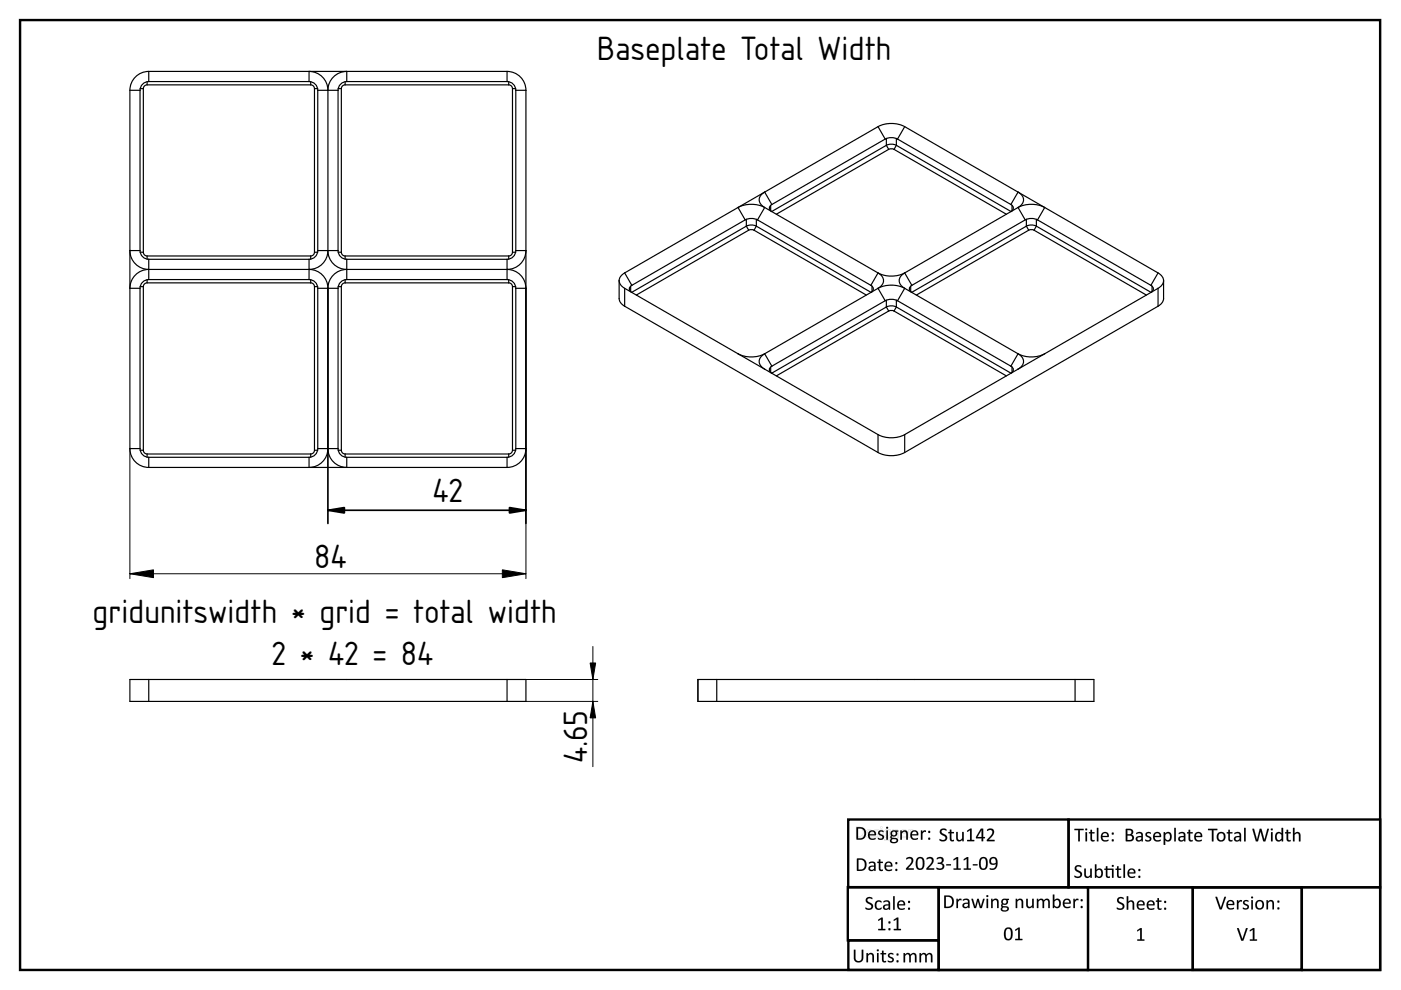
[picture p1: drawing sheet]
<svg xmlns="http://www.w3.org/2000/svg" width="297mm" height="210mm" viewBox="0 0 297 210" stroke-linecap="round" stroke-linejoin="round" font-family="sans-serif">
<defs><g id="words">
<g font-size="6.7">
<text x="126.6" y="12.8">Baseplate Total Width</text>
<text x="91.7" y="106.5">42</text>
<text x="66.6" y="120.4">84</text>
<text x="19.6" y="132.1">gridunitswidth * grid = total width</text>
<text x="57.6" y="141.1">2 * 42 = 84</text>
<text x="124.5" y="161.9" transform="rotate(-90 124.5 161.9)">4.65</text>
</g>
</g></defs>
<path d="M4.3 4.3h288.3v201.4h-288.3z" fill="none" stroke="#000" stroke-width=".51"/>
<path d="M179.8 173.7h46.8v14.4h-46.8zM226.6 173.8h66v14.3h-66zM179.8 188.1h19.2v11.3h-19.2zM179.9 199.4h19.1v6.3h-19.1zM199 188.1h31.7v17.6h-31.7z" fill="none" stroke="#000" stroke-width=".5"/>
<path d="M252.9 188.2h23.1v17.4h-23.1z" fill="none" stroke="#000" stroke-width=".54"/>
<path d="M230.7 188.1h22.2v17.6h-22.2zM276 188.1h16.6v17.6h-16.6z" fill="none" stroke="#000" stroke-width=".46"/>
<g fill="#000">
<path d="M241.1 197.2l.7-.4h.3v2.4h.5v.2h-1.5l.1-.2h.5v-2.1l-.5 .4z"/>
<path d="M181.5 175.3a1.64 1.64 0 0 1 1.6 .4 1.18 1.18 0 0 1 .1 1.3 1.18 1.18 0 0 1-1.2 .6h-.5zM181.5 175.3v2.3l1.3-.2a1.25 1.25 0 0 0 0-1.9zM181.8 175.6v1.8a.92 .92 0 0 0 1.2-.9 .92 .92 0 0 0-1.2-.9zM181.8 175.6l.8 .1a1 1 0 0 1 .1 1.5l-.9 .2zM183.7 176.1a.74 .74 0 0 1 1-.2 .74 .74 0 0 1 .3 .9h-1.2a.7 .7 0 0 0 1.2 .4v.3a.96 .96 0 0 1-1.3-.2 .96 .96 0 0 1 0-1.2zM183.7 176.1a.91 .91 0 0 0-.1 1.2 .91 .91 0 0 0 1.1 .3l.3-.1v-.3l-.3 .1a.6 .6 0 0 1-.6 .1 .6 .6 0 0 1-.3-.6h1.2a.73 .73 0 0 0-.3-.9 .73 .73 0 0 0-1 .2zM183.9 176.2l-.1 .4h.9l-.2-.5zM183.9 176.2l.6-.1 .2 .5h-.9zM185.4 176l.5-.2 .4 .1 .1 .4a.41 .41 0 0 0-.5-.3 .41 .41 0 0 0-.3 .5l.2 .1a.6 .6 0 0 1 .6 .6 .6 .6 0 0 1-.6 .6 .6 .6 0 0 1-.6-.6l.5 .2h.4a.31 .31 0 0 0 0-.5 .31 .31 0 0 0-.4 0 .5 .5 0 0 1-.5-.4 .5 .5 0 0 1 .2-.5zM185.4 176l-.2 .4 .1 .3 .6 .2a.3 .3 0 0 1 .2 .5 .3 .3 0 0 1-.5 0l-.4-.2v.3l.3 .1 .8-.1a.49 .49 0 0 0-.2-.8l-.1-.1a.34 .34 0 0 1-.5-.1 .34 .34 0 0 1 .2-.5 .34 .34 0 0 1 .4 .1l.3 .2v-.3l-.5-.1zM186.7 175.9h.3v1.7h-.3zM186.7 175.9v1.7h.3v-1.7zM186.7 175.3h.4v.3h-.4zM186.7 175.3v.3h.4v-.3zM187.8 176.3a.57 .57 0 0 0-.1 .7 .57 .57 0 0 0 .7 .2l.1-1-.4-.1zM187.8 176.3l.3-.2 .4 .1v1a.56 .56 0 0 1-.8 0 .56 .56 0 0 1 0-.8zM187.6 176.1a.72 .72 0 0 1 .9-.1l.3-.1v1.5a.91 .91 0 0 1-1.3 .8v-.3l.5 .1 .4-.1 .1-.5a.73 .73 0 0 1-.9 .1 .73 .73 0 0 1-.2-1zM187.6 176.1a.82 .82 0 0 0-.2 1 .82 .82 0 0 0 1 .4l.1-.1a.58 .58 0 0 1-.3 .6 .58 .58 0 0 1-.7-.1v.3a.85 .85 0 0 0 1.3-.8v-1.5l-.3 .1a.72 .72 0 0 0-.9 .1zM189.2 175.9h.3v.2a.6 .6 0 0 1 .7-.2 .6 .6 0 0 1 .4 .6v1.1h-.3l-.1-1.3a.47 .47 0 0 0-.7 0v1.3h-.3zM189.2 175.9v1.7h.3v-1.3a.43 .43 0 0 1 .5-.2 .43 .43 0 0 1 .3 .5v1h.3v-1.1a.58 .58 0 0 0-.4-.6 .58 .58 0 0 0-.7 .2v-.2zM191.1 176.1a.74 .74 0 0 1 .9-.2 .74 .74 0 0 1 .4 .9h-1.2a.7 .7 0 0 0 1.1 .4v.3a.96 .96 0 0 1-1.2-.2 .96 .96 0 0 1 0-1.2zM191.1 176.1a.91 .91 0 0 0-.1 1.2 .91 .91 0 0 0 1.1 .3l.2-.1v-.3l-.2 .1a.6 .6 0 0 1-.6 .1 .6 .6 0 0 1-.3-.6h1.2a.73 .73 0 0 0-.4-.9 .73 .73 0 0 0-.9 .2zM191.3 176.2l-.1 .4h.9l-.2-.5zM191.3 176.2l.6-.1 .2 .5h-.9zM192.7 175.9h.3v.2l.6-.2v.3l-.6 .2v1.2h-.3zM192.7 175.9v1.7h.3v-1.2l.6-.2v-.3l-.6 .3v-.3z"/>
<path d="M181.6 175.4h.7a1.34 1.34 0 0 1 1.3 1.3 1.34 1.34 0 0 1-1.3 1.3h-.7zM181.9 175.7v2a1.07 1.07 0 0 0 1.4-1 1.07 1.07 0 0 0-1.4-1zM184.3 176.3a.78 .78 0 0 1 1-.2 .78 .78 0 0 1 .3 1h-1.2a.77 .77 0 0 0 1.2 .6l.1 .2a1.05 1.05 0 0 1-1.5-.2 1.05 1.05 0 0 1 .1-1.4zM184.5 176.5l-.1 .4h1a.5 .5 0 0 0-.3-.6 .5 .5 0 0 0-.6 .2zM186.3 176.2a.74 .74 0 0 1 1 0v.2a.4 .4 0 0 0-.5-.1 .4 .4 0 0 0-.2 .5 .75 .75 0 0 1 .6 1.1 .62 .62 0 0 1-.6 .3 .62 .62 0 0 1-.5-.5l.1-.1a.46 .46 0 0 0 .5 .2 .46 .46 0 0 0 .3-.5 .76 .76 0 0 1-.7-1.1zM187.9 176.1h.4l-.1 1.9h-.3zM187.9 175.5a.22 .22 0 0 1 .4 0 .22 .22 0 0 1-.4 0zM189 176.2l.4-.1h1v.2l-.3 .1a.75 .75 0 0 1-.1 .8 .75 .75 0 0 1-.9 .2l.1 .2 .6 .1a.57 .57 0 0 1 .6 .6 .57 .57 0 0 1-.7 .5 .69 .69 0 0 1-1-.6l.3-.4a.53 .53 0 0 1-.1-.8l-.1-.4zM189.1 176.7a.4 .4 0 0 0 .8 0 .4 .4 0 0 0-.8 0zM189.1 178l-.1 .1a.51 .51 0 0 0 .6 .4 .51 .51 0 0 0 .5-.4l-.4-.2zM190.9 176.1h.3v.3a.7 .7 0 0 1 .8-.3 .7 .7 0 0 1 .5 .8l-.1 1.1h-.3v-1.1a.47 .47 0 0 0-.3-.6 .47 .47 0 0 0-.6 .4v1.3h-.3zM193.2 176.3a.78 .78 0 0 1 1.1-.2 .78 .78 0 0 1 .3 1h-1.2a.77 .77 0 0 0 1.2 .6v.2a1.05 1.05 0 0 1-1.4-.2 1.05 1.05 0 0 1 0-1.4zM193.5 176.5l-.1 .4h1a.5 .5 0 0 0-.3-.6 .5 .5 0 0 0-.6 .2zM195.3 176.1h.2v.3a.52 .52 0 0 1 .8-.3v.3a.48 .48 0 0 0-.7 .4v1.2h-.3zM196.7 176.4a.25 .25 0 0 1 .5 0 .25 .25 0 0 1-.5 0zM196.7 177.8a.25 .25 0 0 1 .5 0 .25 .25 0 0 1-.5 0z"/>
<path d="M181.6 175.4h.7a1.34 1.34 0 0 1 1.3 1.3 1.34 1.34 0 0 1-1.3 1.3h-.7zM181.6 175.4v2.6h.7a1.33 1.33 0 0 0 1.3-1.3 1.33 1.33 0 0 0-1.3-1.3zM181.9 175.7v2a1.07 1.07 0 0 0 1.3-1 1.07 1.07 0 0 0-1.3-1zM181.9 175.7a1.08 1.08 0 0 1 1.4 1 1.08 1.08 0 0 1-1.4 1zM184.3 176.3a.79 .79 0 0 1 1-.2 .79 .79 0 0 1 .3 1h-1.2a.79 .79 0 0 0 1.2 .6l.1 .2a1.05 1.05 0 0 1-1.5-.2 1.05 1.05 0 0 1 .1-1.4zM184.3 176.3a1.01 1.01 0 0 0-.1 1.5 1.01 1.01 0 0 0 1.5 0l-.1-.1a1.07 1.07 0 0 1-1.2-.3v-.3h1.2a.78 .78 0 0 0-.3-1 .78 .78 0 0 0-1 .2zM184.5 176.5l-.1 .4h1a.49 .49 0 0 0-.3-.6 .49 .49 0 0 0-.6 .2zM184.5 176.5a.5 .5 0 0 1 .6-.2 .5 .5 0 0 1 .3 .6h-1zM186.3 176.2a.74 .74 0 0 1 1 0v.2a.39 .39 0 0 0-.5-.1 .39 .39 0 0 0-.2 .5 .76 .76 0 0 1 .6 1.1 .63 .63 0 0 1-.6 .3 .63 .63 0 0 1-.5-.5l.1-.1a.45 .45 0 0 0 .5 .2 .45 .45 0 0 0 .3-.5 .76 .76 0 0 1-.7-1.1zM186.3 176.2a.68 .68 0 0 0 0 .7 .68 .68 0 0 0 .7 .4 .38 .38 0 0 1-.1 .5 .38 .38 0 0 1-.5-.1l-.2-.1a.36 .36 0 0 0 .1 .5 .36 .36 0 0 0 .4 0 .62 .62 0 0 0 .7-.6 .62 .62 0 0 0-.7-.7 .35 .35 0 0 1-.1-.5 .35 .35 0 0 1 .6 .1h.1v-.2a.74 .74 0 0 0-1 0zM187.9 176.1h.4l-.1 2-.3-.1zM187.9 176.1v1.9h.3l.1-1.9zM187.9 175.5a.23 .23 0 0 1 .4 0 .23 .23 0 0 1-.4 0zM187.9 175.5a.21 .21 0 0 0 .4 0 .21 .21 0 0 0-.4 0zM189 176.2l.5-.2 .9 .1v.2h-.3a.68 .68 0 0 1-.1 .9 .68 .68 0 0 1-.9 .1 .2 .2 0 0 0 0 .2 .2 .2 0 0 0 .2 .1l.5 .1a.58 .58 0 0 1 .6 .6 .58 .58 0 0 1-.7 .5 .69 .69 0 0 1-1-.6l.3-.4a.4 .4 0 0 1-.1-.7 .7 .7 0 0 1 .1-.9zM189 176.2a.69 .69 0 0 0-.1 .9 .41 .41 0 0 0 .1 .7 .56 .56 0 0 0-.2 .8 .56 .56 0 0 0 .7 .2 .6 .6 0 0 0 .8-.3 .6 .6 0 0 0-.3-.8l-.7-.1a.21 .21 0 0 1-.2-.1 .21 .21 0 0 1 0-.2 .67 .67 0 0 0 .9-.1 .67 .67 0 0 0 .1-.9h.3v-.2h-1zM189.1 176.7a.4 .4 0 0 0 .8 0 .4 .4 0 0 0-.8 0zM189.1 176.7a.41 .41 0 0 1 .8 0 .41 .41 0 0 1-.8 0zM189.1 178l-.1 .1a.51 .51 0 0 0 .6 .4 .51 .51 0 0 0 .5-.4l-.4-.2zM189.1 178l.6-.1a.34 .34 0 0 1 .4 .5 .34 .34 0 0 1-.6 .1l-.5-.1zM190.9 176.1h.3v.3a.7 .7 0 0 1 .8-.3 .7 .7 0 0 1 .5 .8l-.1 1.2-.3-.1v-1.1a.47 .47 0 0 0-.3-.6 .47 .47 0 0 0-.6 .4v1.3l-.3 .1zM190.9 176.1v1.9h.3v-1.3a.48 .48 0 0 1 .6-.4 .48 .48 0 0 1 .3 .6l.1 1.1h.2l.1-1.1a.69 .69 0 0 0-.5-.8 .69 .69 0 0 0-.8 .3v-.3zM193.2 176.3a.79 .79 0 0 1 1.1-.2 .79 .79 0 0 1 .3 1h-1.2a.79 .79 0 0 0 1.2 .6v.2a1.05 1.05 0 0 1-1.4-.2 1.05 1.05 0 0 1 0-1.4zM193.2 176.3a1.01 1.01 0 0 0 0 1.5 1.01 1.01 0 0 0 1.4 0v-.1a1.07 1.07 0 0 1-1.2-.3l-.1-.3h1.3a.78 .78 0 0 0-.3-1 .78 .78 0 0 0-1.1 .2zM193.5 176.5l-.1 .4h1a.49 .49 0 0 0-.3-.6 .49 .49 0 0 0-.6 .2zM193.5 176.5a.5 .5 0 0 1 .6-.2 .5 .5 0 0 1 .3 .6h-1.1zM195.3 176.1h.2v.3a.52 .52 0 0 1 .8-.3v.3a.47 .47 0 0 0-.7 .4v1.2l-.3 .1zM195.3 176.1v1.9h.3v-1.2a.48 .48 0 0 1 .7-.4v-.3a.55 .55 0 0 0-.8 .3v-.3zM196.7 176.4a.25 .25 0 0 1 .5 0 .25 .25 0 0 1-.5 0zM196.7 176.4a.25 .25 0 0 0 .5 0 .25 .25 0 0 0-.5 0zM196.7 177.8a.25 .25 0 0 1 .5 0 .25 .25 0 0 1-.5 0zM196.7 177.8a.25 .25 0 0 0 .5 0 .25 .25 0 0 0-.5 0z"/>
<path d="M199.5 175.8a.79 .79 0 0 1 1.2 .1l-.1 .2a.55 .55 0 0 0-.6-.1 .55 .55 0 0 0-.3 .5l.2 .2a.86 .86 0 0 1 .9 .7 .86 .86 0 0 1-.5 1h-.5a.41 .41 0 0 1-.5-.1 .41 .41 0 0 1-.1-.4 .78 .78 0 0 0 1.3-.2l-.2-.4-.6-.2a.72 .72 0 0 1-.2-1.3zM201.4 175.9h.3v.5l.6 .1-.1 .2h-.5v1a.31 .31 0 0 0 .1 .3 .31 .31 0 0 0 .4 .1h.1a.24 .24 0 0 1-.1 .3 .24 .24 0 0 1-.3 0 .51 .51 0 0 1-.5-.6v-1.1l-.4-.2 .1-.1h.3zM202.7 176.4h.4v1.1a.47 .47 0 0 0 .3 .6 .47 .47 0 0 0 .6-.3v-1.4h.3v1.9l-.3 .1v-.3a.7 .7 0 0 1-.8 .3 .7 .7 0 0 1-.5-.8zM205.1 176.1l.6-.4h.3v2.4h.5v.3l-1.4-.1v-.2h.6v-2.1l-.6 .4zM207.9 175.7h.6v1.8h.3v.2l-.3 .1-.1 .6-.3-.1v-.5l-1.2-.1zM208.1 176l-.9 1.5h.9zM209.3 175.9a.87 .87 0 0 1 1.3 0 .87 .87 0 0 1-.2 1.3l-.8 .9h1.2l.1 .2-1.6 .1v-.4l.8-.9a.63 .63 0 0 0 .2-1 .63 .63 0 0 0-1 .1z"/>
<path d="M199.5 175.8a.76 .76 0 0 1 1.2 .2v.1a.55 .55 0 0 0-.7-.1 .55 .55 0 0 0-.3 .5l.2 .2a.87 .87 0 0 1 .9 .7 .87 .87 0 0 1-.5 1h-.5a.41 .41 0 0 1-.5-.1 .41 .41 0 0 1-.1-.4 .78 .78 0 0 0 1.2-.2l-.1-.4a.96 .96 0 0 1-.8-1.5zM199.5 175.8a.87 .87 0 0 0-.1 1 .87 .87 0 0 0 .8 .5 .51 .51 0 0 1 .1 .7 .51 .51 0 0 1-.7 0h-.1a.2 .2 0 0 0-.3-.1 .2 .2 0 0 0-.1 .3 .2 .2 0 0 0 .3 .1 .83 .83 0 0 0 1.2-.1 .83 .83 0 0 0-.2-1.2l-.3-.2a.49 .49 0 0 1-.4-.7 .49 .49 0 0 1 .8 0h.2a.39 .39 0 0 0-.2-.4 .39 .39 0 0 0-.4 0zM201.4 175.9h.3v.5h.6l-.1 .3h-.5l.1 1.3 .5 .1a.25 .25 0 0 1-.1 .3 .25 .25 0 0 1-.3 0 .52 .52 0 0 1-.5-.6v-1.1h-.3l-.1-.2 .1-.1h.3zM201.4 175.9v.5l-.3 .1 .3 .2v1.1a.46 .46 0 0 0 .2 .6 .46 .46 0 0 0 .6-.3h-.1a.31 .31 0 0 1-.3-.1 .31 .31 0 0 1-.1-.3v-1h.5v-.2l-.5-.1v-.5zM202.7 176.4h.4v1.1a.46 .46 0 0 0 .3 .6 .46 .46 0 0 0 .6-.4v-1.3h.3v1.9l-.3 .1v-.3a.7 .7 0 0 1-.8 .3 .7 .7 0 0 1-.5-.8zM202.7 176.4v1.2a.69 .69 0 0 0 .5 .8 .69 .69 0 0 0 .8-.4v.3h.3v-1.9h-.3v1.4a.48 .48 0 0 1-.6 .3 .48 .48 0 0 1-.3-.6v-1.1zM205 176.1l.7-.4h.3v2.4h.5v.3l-1.5-.1 .1-.2h.6v-2l-.6 .3zM205.1 176.1v.3l.6-.4v2.1h-.6v.2l1.4 .1v-.3h-.5v-2.4h-.3zM207.9 175.7h.6v1.8h.3v.3h-.3l-.1 .6-.3-.1v-.5l-1.2-.1zM207.9 175.7l-.9 1.7-.1 .3h1.2v.6l.3 .1 .1-.7h.3v-.2h-.3l-.1-1.8zM208.1 176l-.8 1.5h.8zM208.1 176v1.5h-.9zM209.3 175.9a.88 .88 0 0 1 1.3 0 .88 .88 0 0 1-.2 1.3l-.8 .9h1.2l.1 .3h-1.6l-.1-.4 .9-.9a.63 .63 0 0 0 .2-1 .63 .63 0 0 0-1 .1zM209.3 175.9v.3a.64 .64 0 0 1 1-.1 .64 .64 0 0 1-.2 1l-.8 .9v.3h1.5v-.2h-1.2l.7-.8a.87 .87 0 0 0 .5-1 .87 .87 0 0 0-1-.6z"/>
<path d="M227.8 175.7l2 .1-.1 .2h-.7l-.1 2.4h-.3v-2.4h-.8zM230.2 176.4l.3 .1-.1 1.9h-.3zM230.1 175.9a.22 .22 0 0 1 .4 0 .22 .22 0 0 1-.4 0zM231.2 175.9l.3 .1v.4l.6 .1-.1 .2h-.5v1a.31 .31 0 0 0 .1 .4 .31 .31 0 0 0 .4 0h.1a.24 .24 0 0 1-.1 .3 .24 .24 0 0 1-.3 0 .51 .51 0 0 1-.5-.6v-1.1l-.3-.1v-.2h.3zM232.6 175.5l.3 .1v2.7l-.1 .1-.3-.1zM233.6 176.7a.78 .78 0 0 1 1.1-.3 .78 .78 0 0 1 .3 1.1h-1.3a.77 .77 0 0 0 1.3 .5v.2a1.05 1.05 0 0 1-1.4-.1 1.05 1.05 0 0 1 0-1.4zM233.9 176.8l-.2 .4h1.1a.5 .5 0 0 0-.3-.5 .5 .5 0 0 0-.6 .1zM235.7 176.7a.24 .24 0 0 1 .4 0 .24 .24 0 0 1-.4 0zM235.7 178.2a.24 .24 0 0 1 .4 0 .24 .24 0 0 1-.4 0z"/>
<path d="M227.8 175.7l2 .1-.1 .2h-.7l-.1 2.4-.3-.1v-2.3h-.8zM227.8 175.7v.3h.8v2.4h.3v-2.4h.8l.1-.2zM230.1 176.4l.4 .1-.1 1.9-.3-.1zM230.2 176.4l-.1 2h.3l.1-1.9zM230.1 175.9a.23 .23 0 0 1 .4 0 .23 .23 0 0 1-.4 0zM230.1 175.9a.21 .21 0 0 0 .4 0 .21 .21 0 0 0-.4 0zM231.2 175.9l.3 .1v.4l.6 .1-.1 .2h-.5l.1 1.3 .5 .1a.25 .25 0 0 1-.1 .3 .25 .25 0 0 1-.3 0 .51 .51 0 0 1-.5-.6v-1.1h-.3v-.1v-.2h.3zM231.2 176v.4l-.3 .2 .3 .1v1.1a.47 .47 0 0 0 .2 .7 .47 .47 0 0 0 .7-.4h-.2a.3 .3 0 0 1-.3 0 .3 .3 0 0 1-.1-.4v-1h.5l.1-.2-.6-.1v-.4zM232.6 175.5l.3 .1v2.7l-.1 .1-.3-.1zM232.6 175.5v2.8l.2 .1 .1-.1v-2.7zM233.6 176.7a.79 .79 0 0 1 1.1-.3 .79 .79 0 0 1 .3 1.1h-1.3a.79 .79 0 0 0 1.3 .5v.2a1.05 1.05 0 0 1-1.4-.1 1.05 1.05 0 0 1 0-1.4zM233.6 176.7a1.01 1.01 0 0 0 0 1.4 1.01 1.01 0 0 0 1.4 0v-.1a1.07 1.07 0 0 1-1.2-.2l-.1-.3h1.3a.78 .78 0 0 0-.3-1.1 .78 .78 0 0 0-1.1 .3zM233.9 176.8l-.2 .4h1.1a.49 .49 0 0 0-.3-.5 .49 .49 0 0 0-.6 .1zM233.9 176.8a.5 .5 0 0 1 .6-.1 .5 .5 0 0 1 .3 .5h-1.1zM235.6 176.7a.25 .25 0 0 1 .5 0 .25 .25 0 0 1-.5 0zM235.7 176.7a.24 .24 0 0 0 .4 0 .24 .24 0 0 0-.4 0zM235.6 178.2a.25 .25 0 0 1 .5 0 .25 .25 0 0 1-.5 0zM235.7 178.2a.24 .24 0 0 0 .4 0 .24 .24 0 0 0-.4 0z"/>
<path d="M238.7 175.8l.7-.1a.67 .67 0 0 1 .8 .4 .67 .67 0 0 1-.3 .9 .74 .74 0 0 1 .5 .9 .74 .74 0 0 1-.9 .5l-.8-.1zM239 176v.9h.4a.44 .44 0 0 0 .5-.5 .44 .44 0 0 0-.5-.4zM239 177.2v.9h.5a.48 .48 0 0 0 .6-.5 .48 .48 0 0 0-.7-.4zM240.9 176.6a.85 .85 0 0 1 1.4 .5v1.3h-.3v-.2a.66 .66 0 0 1-.9 .2 .66 .66 0 0 1-.2-.8 .66 .66 0 0 1 .8-.4h.3a.6 .6 0 0 0-.4-.5 .6 .6 0 0 0-.7 .2zM241.2 177.6a.37 .37 0 0 0 .1 .6 .37 .37 0 0 0 .6-.2l.1-.5zM243 176.6a.74 .74 0 0 1 1 0v.2a.4 .4 0 0 0-.5-.2 .4 .4 0 0 0-.2 .5 .75 .75 0 0 1 .6 1.2 .62 .62 0 0 1-.6 .2 .62 .62 0 0 1-.5-.4v-.1a.46 .46 0 0 0 .6 .2 .46 .46 0 0 0 .3-.5 .76 .76 0 0 1-.7-1.1zM244.7 176.7a.78 .78 0 0 1 1.1-.3 .78 .78 0 0 1 .3 1.1h-1.3a.77 .77 0 0 0 1.3 .5v.2a1.05 1.05 0 0 1-1.4-.1 1.05 1.05 0 0 1 0-1.4zM245 176.8l-.2 .4h1a.5 .5 0 0 0-.2-.5 .5 .5 0 0 0-.6 .1zM246.7 176.4h.3v.3a.83 .83 0 0 1 1.1-.2 .83 .83 0 0 1 .3 1.1 .76 .76 0 0 1-.5 .8 .76 .76 0 0 1-.8-.2v.9h-.3zM247.2 176.9l-.1 .1v.8a.59 .59 0 0 0 .8 .2 .59 .59 0 0 0 .1-.9 .46 .46 0 0 0-.3-.4 .46 .46 0 0 0-.5 .2zM249 175.5l.3 .1v2.7l-.1 .1-.2-.1zM249.9 176.6a.85 .85 0 0 1 1.4 .5v1.3h-.2l-.1-.2a.66 .66 0 0 1-.8 .2 .66 .66 0 0 1-.3-.8 .66 .66 0 0 1 .8-.4h.3a.6 .6 0 0 0-.4-.5 .6 .6 0 0 0-.7 .2zM250.2 177.6a.37 .37 0 0 0 .1 .6 .37 .37 0 0 0 .6-.2l.1-.5zM252 175.9l.3 .1v.4l.6 .1-.1 .2h-.5v1a.31 .31 0 0 0 .2 .4 .31 .31 0 0 0 .3 0h.1a.24 .24 0 0 1-.1 .3 .24 .24 0 0 1-.3 0 .51 .51 0 0 1-.5-.6v-1.1l-.3-.1v-.2h.3zM253.4 176.7a.78 .78 0 0 1 1.1-.3 .78 .78 0 0 1 .3 1.1h-1.3a.77 .77 0 0 0 1.3 .5v.2a1.05 1.05 0 0 1-1.4-.1 1.05 1.05 0 0 1 0-1.4zM253.7 176.8l-.2 .4h1.1a.5 .5 0 0 0-.3-.5 .5 .5 0 0 0-.6 .1zM256.1 175.7l2 .1v.2h-.8v2.4h-.4v-2.4h-.7zM258.2 176.7a.97 .97 0 0 1 1.4 .1 .97 .97 0 0 1-.2 1.4 .97 .97 0 0 1-1.4-.3v-.7zM258.5 176.8a.7 .7 0 0 0-.1 1 .7 .7 0 0 0 .9 .1l.2-.3a.62 .62 0 0 0-.2-.8 .62 .62 0 0 0-.8 0zM260.4 175.9l.4 .1v.4l.5 .1v.2h-.5v1a.31 .31 0 0 0 .1 .4 .31 .31 0 0 0 .3 0h.1a.24 .24 0 0 1-.1 .3 .24 .24 0 0 1-.2 0 .51 .51 0 0 1-.6-.6v-1.1l-.3-.1v-.2h.3zM261.7 176.6a.85 .85 0 0 1 1.4 .5v1.3h-.2l-.1-.2a.66 .66 0 0 1-.8 .2 .66 .66 0 0 1-.3-.8 .66 .66 0 0 1 .8-.4h.3a.6 .6 0 0 0-.4-.5 .6 .6 0 0 0-.7 .2zM262 177.6a.37 .37 0 0 0 .2 .6 .37 .37 0 0 0 .5-.2l.1-.5zM263.8 175.5l.3 .1v2.7l-.1 .1-.2-.1zM265.5 175.7h.4l.6 2.3 .6-2.3 .4 .1 .6 2.2 .6-2.3h.3l-.7 2.7-.5-.1-.5-2-.6 2-.4 .1zM269.5 176.4l.3 .1-.1 1.9h-.2zM269.4 175.9a.25 .25 0 0 1 .5 0 .25 .25 0 0 1-.5 0zM270.7 176.6l.4-.2 .6 .3v-1.1h.3v2.8h-.2l-.1-.3a.83 .83 0 0 1-1.1 .2 .83 .83 0 0 1-.3-1.1zM270.9 176.8a.7 .7 0 0 0-.2 .9 .7 .7 0 0 0 .7 .4l.3-.3v-.8l-.4-.3zM272.8 175.9l.3 .1v.4l.6 .1-.1 .2h-.5v1a.31 .31 0 0 0 .1 .4 .31 .31 0 0 0 .4 0 .24 .24 0 0 1 0 .3 .24 .24 0 0 1-.3 0 .51 .51 0 0 1-.5-.6v-1.1l-.4-.1 .1-.2h.3zM274.2 175.5l.3 .1v1.1a.69 .69 0 0 1 .8-.3 .69 .69 0 0 1 .4 .8l-.1 1.2h-.2v-1.1a.47 .47 0 0 0-.4-.6 .47 .47 0 0 0-.5 .3v1.4h-.3z"/>
<path d="M238.7 175.7h.7a.68 .68 0 0 1 .8 .4 .68 .68 0 0 1-.3 .9 .75 .75 0 0 1 .5 .9 .75 .75 0 0 1-.9 .5l-.8-.1zM238.7 175.8v2.5l.8 .1a.73 .73 0 0 0 .9-.5 .73 .73 0 0 0-.5-.9 .66 .66 0 0 0 .3-.9 .66 .66 0 0 0-.8-.4zM239 176v.9h.4a.43 .43 0 0 0 .5-.5 .43 .43 0 0 0-.5-.4zM239 176h.4a.45 .45 0 0 1 .5 .4 .45 .45 0 0 1-.5 .5h-.4zM239 177.2v.9h.5a.47 .47 0 0 0 .5-.5 .47 .47 0 0 0-.6-.4zM239 177.1h.4a.49 .49 0 0 1 .7 .5 .49 .49 0 0 1-.6 .5h-.5zM240.9 176.6a.86 .86 0 0 1 1.4 .5v1.3h-.3v-.2a.67 .67 0 0 1-.9 .2 .67 .67 0 0 1-.3-.9 .67 .67 0 0 1 .9-.3h.3a.6 .6 0 0 0-.4-.5 .6 .6 0 0 0-.7 .2zM240.9 176.6v.2a.6 .6 0 0 1 .7-.1 .6 .6 0 0 1 .4 .6 .78 .78 0 0 0-.9 0 .78 .78 0 0 0-.3 .8 .72 .72 0 0 0 1.2 0v.3h.3v-1.3a.84 .84 0 0 0-1.4-.5zM241.2 177.6a.36 .36 0 0 0 .1 .6 .36 .36 0 0 0 .5-.2l.2-.5zM241.2 177.6l.8-.1v.4a.42 .42 0 0 1-.6 .3 .42 .42 0 0 1-.2-.6zM243 176.5a.75 .75 0 0 1 1 .1v.2a.39 .39 0 0 0-.5-.2 .39 .39 0 0 0-.2 .5 .76 .76 0 0 1 .6 1.2 .63 .63 0 0 1-.6 .2 .63 .63 0 0 1-.5-.4v-.1a.45 .45 0 0 0 .6 .2 .45 .45 0 0 0 .3-.5 .76 .76 0 0 1-.7-1.2zM243 176.6a.68 .68 0 0 0 0 .7 .68 .68 0 0 0 .6 .3 .38 .38 0 0 1 0 .6 .38 .38 0 0 1-.6-.1l-.2-.1a.36 .36 0 0 0 .2 .4 .36 .36 0 0 0 .4 0 .62 .62 0 0 0 .7-.6 .62 .62 0 0 0-.7-.6 .35 .35 0 0 1-.1-.6 .35 .35 0 0 1 .6 .1l.1 .1v-.2a.74 .74 0 0 0-1 0zM244.7 176.7a.79 .79 0 0 1 1.1-.3 .79 .79 0 0 1 .3 1.1h-1.3a.79 .79 0 0 0 1.3 .5v.2a1.06 1.06 0 0 1-1.4-.1 1.06 1.06 0 0 1 0-1.4zM244.7 176.7a1.01 1.01 0 0 0 0 1.4 1.01 1.01 0 0 0 1.4 0v-.1a1.06 1.06 0 0 1-1.3-.2v-.3h1.3a.78 .78 0 0 0-.3-1.1 .78 .78 0 0 0-1.1 .3zM245 176.8l-.2 .4h1a.49 .49 0 0 0-.2-.5 .49 .49 0 0 0-.6 .1zM245 176.8a.5 .5 0 0 1 .6-.1 .5 .5 0 0 1 .2 .5h-1zM246.7 176.4h.3v.3a.82 .82 0 0 1 1.1-.2 .82 .82 0 0 1 .3 1 .78 .78 0 0 1-.4 .9 .78 .78 0 0 1-.9-.2v.9h-.3zM246.7 176.5l.1 2.6h.2v-1a.79 .79 0 0 0 1 .2 .79 .79 0 0 0 .4-.9 .78 .78 0 0 0-.4-.9 .78 .78 0 0 0-1 .3v-.3zM247.2 176.9l-.1 .1v.8a.58 .58 0 0 0 .8 .2 .58 .58 0 0 0 .1-.9 .45 .45 0 0 0-.3-.4 .45 .45 0 0 0-.5 .2zM247.2 176.9l.2-.2a.67 .67 0 0 1 .7 .4 .67 .67 0 0 1-.1 .7 .51 .51 0 0 1-.5 .4 .51 .51 0 0 1-.5-.4v-.8zM249 175.5l.3 .1v2.7l-.1 .1-.3-.1zM249 175.6v2.7l.2 .1 .1-.1v-2.7zM249.9 176.6a.86 .86 0 0 1 1.4 .5v1.3h-.3v-.2a.67 .67 0 0 1-.9 .2 .67 .67 0 0 1-.2-.9 .67 .67 0 0 1 .8-.3h.3a.6 .6 0 0 0-.4-.5 .6 .6 0 0 0-.7 .2zM249.9 176.6v.2a.6 .6 0 0 1 .7-.1 .6 .6 0 0 1 .4 .6 .78 .78 0 0 0-.8 0 .78 .78 0 0 0-.3 .8 .72 .72 0 0 0 1.1 0l.1 .3h.2v-1.3a.84 .84 0 0 0-1.4-.5zM250.2 177.6a.36 .36 0 0 0 .2 .6 .36 .36 0 0 0 .5-.2l.1-.5zM250.2 177.6l.8-.1v.4a.42 .42 0 0 1-.5 .3 .42 .42 0 0 1-.3-.6zM252 175.9l.3 .1v.4l.6 .1-.1 .2h-.5l.1 1.3 .5 .1a.25 .25 0 0 1-.1 .3 .25 .25 0 0 1-.3 0 .52 .52 0 0 1-.5-.6v-1.1h-.3v-.1v-.2h.3zM252 176v.4l-.3 .2 .3 .1v1.1a.46 .46 0 0 0 .2 .7 .46 .46 0 0 0 .7-.4h-.1a.31 .31 0 0 1-.4 0 .31 .31 0 0 1-.1-.4v-1h.5l.1-.2-.6-.1v-.4zM253.4 176.7a.79 .79 0 0 1 1.1-.3 .79 .79 0 0 1 .3 1.1h-1.3a.79 .79 0 0 0 1.3 .5v.2a1.06 1.06 0 0 1-1.4-.1 1.06 1.06 0 0 1 0-1.4zM253.4 176.7a1.01 1.01 0 0 0 0 1.4 1.01 1.01 0 0 0 1.4 0v-.1a1.06 1.06 0 0 1-1.2-.2l-.1-.3h1.3a.78 .78 0 0 0-.3-1.1 .78 .78 0 0 0-1.1 .3zM253.7 176.8l-.2 .4h1a.49 .49 0 0 0-.2-.5 .49 .49 0 0 0-.6 .1zM253.7 176.8a.5 .5 0 0 1 .6-.1 .5 .5 0 0 1 .3 .5h-1.1zM256.1 175.7l2 .1v.2h-.8v2.4l-.4-.1v-2.3h-.7zM256.2 175.7v.3h.8v2.4h.3v-2.4h.8v-.2zM258.2 176.7a.98 .98 0 0 1 1.4 .1 .98 .98 0 0 1-.2 1.4 .98 .98 0 0 1-1.4-.3v-.7zM258.2 176.7a.99 .99 0 0 0 0 1.5 .99 .99 0 0 0 1.5-.2 .98 .98 0 0 0-.1-1.4 .98 .98 0 0 0-1.4 .1zM258.5 176.8a.69 .69 0 0 0-.1 1 .69 .69 0 0 0 .9 .1l.2-.3a.61 .61 0 0 0-.2-.8 .61 .61 0 0 0-.8 0zM258.5 176.8a.72 .72 0 0 1 1 .5 .72 .72 0 0 1-.6 .9 .8 .8 0 0 1-.4-1.4zM260.4 175.9l.4 .1v.4l.5 .1v.2h-.5v1.3l.5 .1a.25 .25 0 0 1 0 .3 .25 .25 0 0 1-.3 0 .52 .52 0 0 1-.6-.6v-1.1h-.3v-.1v-.2h.3zM260.4 176v.4l-.3 .2 .3 .1v1.1a.46 .46 0 0 0 .3 .7 .46 .46 0 0 0 .6-.4h-.1a.31 .31 0 0 1-.4 0 .31 .31 0 0 1-.1-.4v-1h.6v-.2l-.6-.1v-.4zM261.7 176.6a.86 .86 0 0 1 1.4 .5v1.3h-.2l-.1-.2a.67 .67 0 0 1-.8 .2 .67 .67 0 0 1-.3-.9 .67 .67 0 0 1 .8-.3h.3a.6 .6 0 0 0-.4-.5 .6 .6 0 0 0-.7 .2zM261.7 176.6v.2a.6 .6 0 0 1 .7-.1 .6 .6 0 0 1 .4 .6 .78 .78 0 0 0-.8 0 .78 .78 0 0 0-.3 .8 .72 .72 0 0 0 1.2 0v.3h.2v-1.3a.84 .84 0 0 0-1.4-.5zM262 177.6a.36 .36 0 0 0 .2 .6 .36 .36 0 0 0 .5-.2l.1-.5zM262 177.6l.8-.1v.4a.42 .42 0 0 1-.5 .3 .42 .42 0 0 1-.3-.6zM263.8 175.5l.3 .1v2.7l-.1 .1-.2-.1zM263.8 175.6v2.7l.2 .1 .1-.1v-2.7zM265.5 175.7h.4l.6 2.3 .6-2.3 .4 .1 .6 2.2 .6-2.3h.3l-.7 2.7-.5-.1-.5-2-.6 2-.4 .1zM265.5 175.7l.8 2.7 .4-.1 .5-2 .6 2 .5 .1 .7-2.7-.3 .1-.6 2.2-.6-2.2-.4-.1-.6 2.3-.6-2.2zM269.5 176.4l.3 .1-.1 1.9-.2-.1zM269.5 176.5v1.9h.2l.1-1.9zM269.4 175.9a.25 .25 0 0 1 .5 0 .25 .25 0 0 1-.5 0zM269.4 175.9a.21 .21 0 0 0 .4 0 .21 .21 0 0 0-.4 0zM270.6 176.5a.73 .73 0 0 1 1.1 .2v-1.1l.3-.1v2.9h-.2l-.1-.3a.83 .83 0 0 1-1.1 .2 .83 .83 0 0 1-.3-1.1zM270.7 176.6a1.04 1.04 0 0 0-.4 1.1 1.04 1.04 0 0 0 1 .7l.5-.3v.3h.2v-2.9l-.3 .1v1.1a.74 .74 0 0 0-1-.1zM270.9 176.8a.69 .69 0 0 0-.2 .8 .69 .69 0 0 0 .7 .5l.3-.3v-.8l-.4-.3zM270.9 176.8a.55 .55 0 0 1 .8 .2v.8a.58 .58 0 0 1-.8 .3 .58 .58 0 0 1-.2-.8zM272.8 175.9l.3 .1v.4l.6 .1-.1 .2h-.5l.1 1.3 .5 .1a.25 .25 0 0 1-.1 .3 .25 .25 0 0 1-.3 0 .52 .52 0 0 1-.5-.6v-1.1h-.3l-.1-.1 .1-.2h.3zM272.8 176v.4l-.3 .2 .3 .1v1.1a.46 .46 0 0 0 .2 .7 .46 .46 0 0 0 .6-.4h-.1a.31 .31 0 0 1-.3 0 .31 .31 0 0 1-.1-.4v-1h.5v-.2l-.5-.1v-.4zM274.1 175.5l.4 .1v1.1a.7 .7 0 0 1 .8-.3 .7 .7 0 0 1 .4 .8l-.1 1.2h-.2v-1.1a.46 .46 0 0 0-.4-.6 .46 .46 0 0 0-.5 .3v1.4h-.3zM274.2 175.6v2.8h.3v-1.4a.48 .48 0 0 1 .5-.3 .48 .48 0 0 1 .4 .6v1.1h.2l.1-1.2a.68 .68 0 0 0-.4-.8 .68 .68 0 0 0-.8 .3v-1.1z"/>
<path d="M181.7 182h.7a1.34 1.34 0 0 1 1.3 1.3 1.34 1.34 0 0 1-1.3 1.4l-.7-.1zM182 182.3v2.1a1.07 1.07 0 0 0 1.3-1.1 1.07 1.07 0 0 0-1.3-1zM184.3 182.9a.85 .85 0 0 1 1.4 .5l-.1 1.2-.2 .1v-.3a.66 .66 0 0 1-.9 .3 .66 .66 0 0 1-.3-.9 .66 .66 0 0 1 .9-.3h.2a.6 .6 0 0 0-.4-.6 .6 .6 0 0 0-.6 .2zM184.5 183.9a.37 .37 0 0 0 .2 .5 .37 .37 0 0 0 .5-.1l.1-.5zM186.3 182.2h.4v.5l.5 .1v.2h-.5v1a.31 .31 0 0 0 .1 .3 .31 .31 0 0 0 .3 .1h.1a.24 .24 0 0 1-.1 .3 .24 .24 0 0 1-.2 0 .51 .51 0 0 1-.6-.6v-1.1l-.3-.2v-.1h.3zM187.8 182.9a.78 .78 0 0 1 1-.2 .78 .78 0 0 1 .3 1.1h-1.2a.77 .77 0 0 0 1.2 .5v.2a1.05 1.05 0 0 1-1.4-.1 1.05 1.05 0 0 1 .1-1.5zM188 183.1l-.1 .4h1a.5 .5 0 0 0-.3-.5 .5 .5 0 0 0-.6 .1zM189.8 183a.25 .25 0 0 1 .5 0 .25 .25 0 0 1-.5 0zM189.8 184.4a.25 .25 0 0 1 .5 0 .25 .25 0 0 1-.5 0z"/>
<path d="M181.7 182h.7a1.34 1.34 0 0 1 1.3 1.3 1.34 1.34 0 0 1-1.3 1.4l-.7-.1zM181.7 182v2.6l.7 .1a1.33 1.33 0 0 0 1.3-1.4 1.33 1.33 0 0 0-1.3-1.3zM182 182.3v2.1a1.07 1.07 0 0 0 1.3-1.1 1.07 1.07 0 0 0-1.3-1zM182 182.3a1.08 1.08 0 0 1 1.4 1 1.08 1.08 0 0 1-1.4 1.1zM184.3 182.9a.86 .86 0 0 1 1.4 .5v1.2l-.3 .1v-.3a.66 .66 0 0 1-.9 .3 .66 .66 0 0 1-.3-.9 .66 .66 0 0 1 .9-.3h.2a.6 .6 0 0 0-.4-.5 .6 .6 0 0 0-.6 .1zM184.3 182.9v.2a.6 .6 0 0 1 .6-.2 .6 .6 0 0 1 .4 .6 .78 .78 0 0 0-.8 .1 .78 .78 0 0 0-.3 .8 .72 .72 0 0 0 1.2 0v.2h.2v-1.2a.85 .85 0 0 0-1.3-.5zM184.6 183.9a.37 .37 0 0 0 .1 .5 .37 .37 0 0 0 .5-.1l.1-.5zM184.5 183.9l.8-.1v.4a.41 .41 0 0 1-.5 .3 .41 .41 0 0 1-.3-.6zM186.3 182.2h.4v.5h.5v.3h-.5v1.3l.5 .1a.25 .25 0 0 1 0 .3 .25 .25 0 0 1-.3 0 .51 .51 0 0 1-.6-.6v-1.1h-.3v-.2v-.1h.3zM186.3 182.2v.5l-.3 .1 .3 .2v1.1a.47 .47 0 0 0 .3 .6 .47 .47 0 0 0 .6-.3h-.1a.3 .3 0 0 1-.4-.1 .3 .3 0 0 1 0-.3v-1h.5v-.2l-.5-.1-.1-.5zM187.7 182.9a.79 .79 0 0 1 1.1-.2 .79 .79 0 0 1 .3 1.1h-1.2a.79 .79 0 0 0 1.2 .5v.2a1.05 1.05 0 0 1-1.4-.1 1.05 1.05 0 0 1 0-1.5zM187.8 182.9a1.01 1.01 0 0 0-.1 1.5 1.01 1.01 0 0 0 1.4 0v-.1a1.07 1.07 0 0 1-1.2-.3v-.3h1.2a.78 .78 0 0 0-.3-1 .78 .78 0 0 0-1 .2zM188 183.1l-.1 .4h1a.49 .49 0 0 0-.3-.5 .49 .49 0 0 0-.6 .1zM188 183.1a.5 .5 0 0 1 .6-.1 .5 .5 0 0 1 .3 .5h-1zM189.8 183a.25 .25 0 0 1 .5 0 .25 .25 0 0 1-.5 0zM189.8 183a.24 .24 0 0 0 .4 0 .24 .24 0 0 0-.4 0zM189.8 184.4a.25 .25 0 0 1 .5 0 .25 .25 0 0 1-.5 0zM189.8 184.4a.24 .24 0 0 0 .4 0 .24 .24 0 0 0-.4 0z"/>
<path d="M183.8 190.4a.79 .79 0 0 1 1.2 0l-.1 .2a.55 .55 0 0 0-.6-.1 .55 .55 0 0 0-.3 .5l.2 .2a.86 .86 0 0 1 .9 .7 .86 .86 0 0 1-.5 1h-.5a.41 .41 0 0 1-.5 0 .41 .41 0 0 1-.1-.5 .78 .78 0 0 0 1.2-.2l-.1-.4-.6-.2a.72 .72 0 0 1-.2-1.2zM185.7 191.1a.73 .73 0 0 1 1.2 .1v.2a.68 .68 0 0 0-.8-.1 .68 .68 0 0 0-.3 .8 .61 .61 0 0 0 .5 .5 .61 .61 0 0 0 .6-.2v.1a.44 .44 0 0 1-.6 .4 1.06 1.06 0 0 1-.6-1.8zM187.3 191.1a.85 .85 0 0 1 1.4 .5v1.3h-.3v-.2a.66 .66 0 0 1-.9 .2 .66 .66 0 0 1-.2-.9 .66 .66 0 0 1 .8-.3h.3a.6 .6 0 0 0-.4-.5 .6 .6 0 0 0-.7 .1zM187.6 192.1a.37 .37 0 0 0 .1 .6 .37 .37 0 0 0 .6-.2l.1-.5zM189.4 190l.3 .1v2.7l-.1 .1-.2-.1zM190.4 191.2a.78 .78 0 0 1 1.1-.3 .78 .78 0 0 1 .3 1.1h-1.2a.77 .77 0 0 0 1.2 .5v.2a1.05 1.05 0 0 1-1.4-.1 1.05 1.05 0 0 1 0-1.4zM190.7 191.3l-.1 .4h1a.5 .5 0 0 0-.3-.5 .5 .5 0 0 0-.6 .1zM192.5 191.2a.24 .24 0 0 1 .4 0 .24 .24 0 0 1-.4 0zM192.5 192.7a.24 .24 0 0 1 .4 0 .24 .24 0 0 1-.4 0z"/>
<path d="M183.8 190.4a.75 .75 0 0 1 1.2 .1l-.1 .2a.55 .55 0 0 0-.6-.2 .55 .55 0 0 0-.3 .5l.2 .2a.86 .86 0 0 1 .9 .7 .86 .86 0 0 1-.5 1h-.5a.41 .41 0 0 1-.5 0 .41 .41 0 0 1-.1-.5 .78 .78 0 0 0 1.2-.2l-.1-.4-.6-.2a.73 .73 0 0 1-.2-1.2zM183.8 190.4a.87 .87 0 0 0-.1 .9 .87 .87 0 0 0 .8 .5 .51 .51 0 0 1 .1 .7 .51 .51 0 0 1-.8 .1v-.1a.2 .2 0 0 0-.3 0 .2 .2 0 0 0-.1 .2 .2 .2 0 0 0 .3 .1 .83 .83 0 0 0 1.3-.2 .83 .83 0 0 0-.5-1.2l-.1-.1a.49 .49 0 0 1-.4-.7 .49 .49 0 0 1 .8 0h.2a.39 .39 0 0 0-.2-.4 .39 .39 0 0 0-.4 0zM185.7 191.1a.73 .73 0 0 1 1.2 .1v.2a.68 .68 0 0 0-.8-.1 .68 .68 0 0 0-.3 .8 .61 .61 0 0 0 .5 .5 .61 .61 0 0 0 .6-.2v.1a.45 .45 0 0 1-.6 .4 1.07 1.07 0 0 1-.6-1.8zM185.7 191.1a1 1 0 0 0-.2 1.3 1 1 0 0 0 1.1 .5l.3-.2v-.3a.7 .7 0 0 1-1.1-.2 .66 .66 0 0 1 .1-.8 .66 .66 0 0 1 .7-.2l.3 .2a.39 .39 0 0 0-.1-.5 .39 .39 0 0 0-.5 0zM187.3 191.1a.86 .86 0 0 1 1.4 .5v1.3h-.3v-.2a.66 .66 0 0 1-.9 .2 .66 .66 0 0 1-.2-.9 .66 .66 0 0 1 .8-.3h.3a.6 .6 0 0 0-.4-.5 .6 .6 0 0 0-.7 .1zM187.3 191.1v.2a.6 .6 0 0 1 .7-.1 .6 .6 0 0 1 .4 .5 .78 .78 0 0 0-.9 .1 .78 .78 0 0 0-.2 .8 .72 .72 0 0 0 1.1 0l.1 .3h.2v-1.3a.85 .85 0 0 0-1.4-.5zM187.6 192.1a.37 .37 0 0 0 .1 .6 .37 .37 0 0 0 .6-.2l.1-.5zM187.6 192.1l.8-.1v.4a.41 .41 0 0 1-.5 .3 .41 .41 0 0 1-.3-.6zM189.4 190l.3 .1v2.7l-.1 .1-.3-.1zM189.4 190v2.8l.2 .1 .1-.1v-2.7zM190.4 191.2a.79 .79 0 0 1 1.1-.3 .79 .79 0 0 1 .3 1.1h-1.2a.79 .79 0 0 0 1.2 .5v.2a1.05 1.05 0 0 1-1.4-.1 1.05 1.05 0 0 1 0-1.4zM190.5 191.2a1.01 1.01 0 0 0-.1 1.4 1.01 1.01 0 0 0 1.4 0v-.1a1.07 1.07 0 0 1-1.2-.2v-.3h1.2a.78 .78 0 0 0-.3-1.1 .78 .78 0 0 0-1 .3zM190.7 191.3l-.1 .4h1a.49 .49 0 0 0-.3-.5 .49 .49 0 0 0-.6 .1zM190.7 191.3a.5 .5 0 0 1 .6-.1 .5 .5 0 0 1 .3 .5h-1zM192.5 191.2a.25 .25 0 0 1 .5 0 .25 .25 0 0 1-.5 0zM192.5 191.2a.24 .24 0 0 0 .4 0 .24 .24 0 0 0-.4 0zM192.5 192.7a.25 .25 0 0 1 .5 0 .25 .25 0 0 1-.5 0zM192.5 192.7a.24 .24 0 0 0 .4 0 .24 .24 0 0 0-.4 0z"/>
<path d="M186.2 195l.7-.4h.3v2.3l.5 .1v.2h-1.5v-.2l.6-.1v-2l-.6 .3zM188.3 195.6a.25 .25 0 0 1 .5 0 .25 .25 0 0 1-.5 0zM188.3 197a.25 .25 0 0 1 .5 0 .25 .25 0 0 1-.5 0zM189.5 195l.7-.4h.3v2.3l.5 .1v.2h-1.5v-.2l.6-.1v-2l-.6 .3z"/>
<path d="M186.2 195l.7-.4h.3v2.3l.5 .1v.2h-1.5v-.3h.6v-2l-.6 .4zM186.2 195v.2l.6-.3v2.1h-.6v.2h1.5v-.2h-.5v-2.4h-.3zM188.3 195.6a.25 .25 0 0 1 .5 0 .25 .25 0 0 1-.5 0zM188.3 195.6a.25 .25 0 0 0 .5 0 .25 .25 0 0 0-.5 0zM188.3 197a.25 .25 0 0 1 .5 0 .25 .25 0 0 1-.5 0zM188.3 197a.25 .25 0 0 0 .5 0 .25 .25 0 0 0-.5 0zM189.5 195l.7-.4h.3v2.3l.5 .1v.2h-1.5v-.3h.6v-2l-.6 .4zM189.5 195v.2l.6-.3v2.1h-.6v.2h1.5v-.2h-.5v-2.4h-.3z"/>
<path d="M192.2 181.9a.87 .87 0 0 1 1.3 .1 .87 .87 0 0 1-.2 1.2l-.8 .9h1.2v.3h-1.6v-.3l.9-1a.63 .63 0 0 0 .2-.9 .63 .63 0 0 0-1 0zM194.5 181.9a.92 .92 0 0 1 1.1-.1 .92 .92 0 0 1 .4 1.1v.2a.99 .99 0 0 1-.4 1.2 .99 .99 0 0 1-1.3-.2l-.1-1.2zM194.8 182.1l-.2 .4-.1 .6a.74 .74 0 0 0 .8 1 1.68 1.68 0 0 0 0-2.1zM196.5 181.9a.87 .87 0 0 1 1.3 .1 .87 .87 0 0 1-.2 1.2l-.8 .9h1.2v.3h-1.6v-.3l.9-1a.63 .63 0 0 0 .2-.9 .63 .63 0 0 0-1 0zM198.7 181.9a.75 .75 0 0 1 1.1-.1 .75 .75 0 0 1-.1 1.2h-.1a.76 .76 0 0 1 .6 1 .76 .76 0 0 1-1.1 .4 .4 .4 0 0 1-.4 0 .4 .4 0 0 1-.1-.4 .75 .75 0 0 0 1.2-.4 .85 .85 0 0 0-.9-.4v-.3a.52 .52 0 0 0 .7-.2 .52 .52 0 0 0-.2-.7l-.7 .2zM200.6 183.3l1-.1v.2l-.9 .1zM202.2 182.2l.6-.5h.3v2.4h.6v.3h-1.5v-.3h.6v-2l-.6 .3zM204.3 182.2l.7-.5h.3v2.4h.5v.3h-1.5l.1-.3h.6v-2l-.6 .3zM206.3 183.2h.9l.1 .2-1 .1zM207.9 181.9a.92 .92 0 0 1 1.1-.1 .92 .92 0 0 1 .4 1.1v.2a.99 .99 0 0 1-.4 1.2 .99 .99 0 0 1-1.2-.2l-.2-1.2zM208.2 182.1l-.2 .4-.1 .6a.74 .74 0 0 0 .8 1 1.68 1.68 0 0 0 0-2.1zM210 182a.94 .94 0 0 1 1.1-.2 .94 .94 0 0 1 .4 1.2 1.12 1.12 0 0 1-.4 1.2 1.12 1.12 0 0 1-1.3 0v-.1a.95 .95 0 0 0 1.4-.9 .86 .86 0 0 1-1.3 0 .86 .86 0 0 1 .1-1.2zM210.3 182.1a.57 .57 0 0 0 .1 .9 .57 .57 0 0 0 .8-.5 .57 .57 0 0 0-.8-.5z"/>
<path d="M192.2 181.9a.88 .88 0 0 1 1.3 0 .88 .88 0 0 1-.2 1.4l-.8 .8h1.2v.3h-1.6v-.3l.9-1a.63 .63 0 0 0 .1-.9 .63 .63 0 0 0-.9 0zM192.2 181.9v.3a.64 .64 0 0 1 1 0 .64 .64 0 0 1-.2 .9l-.8 .9-.1 .4h1.6v-.3h-1.2l.7-.7a.87 .87 0 0 0 .4-1.1 .87 .87 0 0 0-1-.6zM194.5 181.9a.93 .93 0 0 1 1.1-.1 .93 .93 0 0 1 .4 1.1v.2a1.02 1.02 0 0 1-.3 1.1 1.02 1.02 0 0 1-1.2 .1l-.3-.5-.1-.7 .1-.8zM194.5 181.9l-.2 .5-.1 .7a.95 .95 0 0 0 .3 1.2 .95 .95 0 0 0 1.3-.2l.2-1a.97 .97 0 0 0-.3-1.2 .97 .97 0 0 0-1.2 0zM194.8 182.1l-.2 .4-.1 .6a.73 .73 0 0 0 .8 1 1.68 1.68 0 0 0 0-2.1zM194.8 182.1a.63 .63 0 0 1 .7 .1 .63 .63 0 0 1 .1 .7v.5a.59 .59 0 0 1-.5 .8 .59 .59 0 0 1-.6-.8l.1-1zM196.5 181.9a.88 .88 0 0 1 1.3 0 .88 .88 0 0 1-.2 1.4l-.8 .8h1.2v.3h-1.6v-.3l.9-1a.63 .63 0 0 0 .2-.9 .63 .63 0 0 0-1 0zM196.5 181.9v.3a.64 .64 0 0 1 1 0 .64 .64 0 0 1-.2 .9l-.8 .9-.1 .4h1.6v-.3h-1.2l.7-.7a.87 .87 0 0 0 .4-1.1 .87 .87 0 0 0-1-.6zM198.7 181.9a.76 .76 0 0 1 1.1-.1 .76 .76 0 0 1-.1 1.2h-.1a.72 .72 0 0 1 .6 .8 .72 .72 0 0 1-.7 .6l-.4 .1a.4 .4 0 0 1-.4-.1 .4 .4 0 0 1-.1-.5 .75 .75 0 0 0 1.2-.3 .84 .84 0 0 0-.9-.4v-.3a.51 .51 0 0 0 .7-.2 .51 .51 0 0 0-.2-.7l-.8 .2zM198.7 181.9l-.1 .3a.53 .53 0 0 1 .8-.2 .53 .53 0 0 1 .1 .8l-.6 .1v.3a.6 .6 0 0 1 .8 .1 .6 .6 0 0 1 0 .7l-.4 .2-.7-.2a.34 .34 0 0 0 0 .3 .34 .34 0 0 0 .4 .1 .76 .76 0 0 0 1.1-.4 .76 .76 0 0 0-.5-1 .72 .72 0 0 0 .4-1 .72 .72 0 0 0-1.1-.2zM200.6 183.2h1v.2l-.9 .1zM200.7 183.2v.3l.9-.1v-.2zM202.2 182.2l.6-.5h.4l-.1 2.4h.6v.3h-1.5v-.3h.6v-2l-.6 .3zM202.2 182.1v.3l.6-.3v2h-.6v.3h1.5v-.3h-.6v-2.3l-.3-.1zM204.3 182.2l.7-.5h.3v2.4h.5v.3h-1.5l.1-.3h.6v-2l-.6 .3zM204.4 182.1v.3l.6-.3v2h-.6v.3h1.4v-.3h-.5v-2.3l-.3-.1zM206.3 183.2h.9l.1 .2-1 .1zM206.3 183.2v.3l.9-.1v-.2zM207.9 181.9a.93 .93 0 0 1 1.1-.1 .93 .93 0 0 1 .4 1.1v.2a1.02 1.02 0 0 1-.3 1.1 1.02 1.02 0 0 1-1.2 .1l-.3-.5v-.7v-.8zM207.9 181.9l-.2 .5-.1 .7a.95 .95 0 0 0 .4 1.2 .95 .95 0 0 0 1.2-.2l.2-1a.97 .97 0 0 0-.3-1.2 .97 .97 0 0 0-1.2 0zM208.2 182.1l-.2 .4-.1 .6a.73 .73 0 0 0 .8 1 1.68 1.68 0 0 0 0-2.1zM208.2 182.1a.63 .63 0 0 1 .7 .1 .63 .63 0 0 1 .2 .7v.5a.59 .59 0 0 1-.6 .8 .59 .59 0 0 1-.6-.8l.1-1zM210 182a.95 .95 0 0 1 1.1-.2 .95 .95 0 0 1 .4 1.2 1.12 1.12 0 0 1-.4 1.2 1.12 1.12 0 0 1-1.3 0v-.1a.95 .95 0 0 0 1.3-.9h.1a.87 .87 0 0 1-1.3 0 .87 .87 0 0 1 .1-1.2zM210 182a.86 .86 0 0 0 0 1.2 .86 .86 0 0 0 1.2 0 .94 .94 0 0 1-1.4 .9 .33 .33 0 0 0 .2 .3 .33 .33 0 0 0 .4 0 1.52 1.52 0 0 0 1-2.2 .85 .85 0 0 0-1.4-.2zM210.3 182.1a.59 .59 0 0 0 0 .9 .59 .59 0 0 0 .8-.1 .61 .61 0 0 0-.1-.7 .61 .61 0 0 0-.7-.1zM210.3 182.1a.58 .58 0 0 1 .8 .2 .58 .58 0 0 1-.2 .8 .58 .58 0 0 1-.8-.3 .58 .58 0 0 1 .2-.7z"/>
<path d="M200.2 189.9h.7a1.34 1.34 0 0 1 1.3 1.3 1.34 1.34 0 0 1-1.3 1.3h-.7zM200.5 190.2v2a1.07 1.07 0 0 0 1.4-1 1.07 1.07 0 0 0-1.4-1zM202.8 190.6h.3v.3a.52 .52 0 0 1 .7-.3v.3a.48 .48 0 0 0-.7 .4v1.2h-.3zM204.2 190.7a.85 .85 0 0 1 1.4 .5v1.3h-.3v-.2a.66 .66 0 0 1-.9 .3 .66 .66 0 0 1-.3-.9 .66 .66 0 0 1 .9-.3h.2a.6 .6 0 0 0-.4-.6 .6 .6 0 0 0-.6 .2zM204.5 191.8a.37 .37 0 0 0 .1 .5 .37 .37 0 0 0 .5-.2l.1-.5zM206 190.6h.3l.5 1.6 .4-1.6h.3l.5 1.6 .4-1.6h.3l-.5 1.9h-.5l-.4-1.4-.3 1.4h-.5zM209.2 190.6h.3l-.1 1.9h-.2zM209.1 190a.22 .22 0 0 1 .4 0 .22 .22 0 0 1-.4 0zM210.2 190.6h.2v.3a.7 .7 0 0 1 .9-.4 .7 .7 0 0 1 .4 .8l-.1 1.2h-.2v-1.1a.47 .47 0 0 0-.4-.6 .47 .47 0 0 0-.5 .4v1.3h-.3zM212.5 190.7l.4-.2 1 .1v.2h-.3a.75 .75 0 0 1-.1 .9 .75 .75 0 0 1-.9 .1l.1 .3h.6a.57 .57 0 0 1 .6 .6 .57 .57 0 0 1-.7 .6 .69 .69 0 0 1-1-.6l.2-.4a.53 .53 0 0 1 0-.8l-.1-.4zM212.6 191.2a.4 .4 0 0 0 .8 0 .4 .4 0 0 0-.8 0zM212.6 192.5l-.1 .1a.51 .51 0 0 0 .6 .4 .51 .51 0 0 0 .4-.4l-.3-.2zM215.4 190.6h.2v.3a.7 .7 0 0 1 .9-.4 .7 .7 0 0 1 .4 .8v1.2h-.3v-1.1a.47 .47 0 0 0-.4-.6 .47 .47 0 0 0-.5 .4v1.3h-.3zM217.6 190.6h.3v1.1a.47 .47 0 0 0 .4 .6 .47 .47 0 0 0 .5-.4v-1.3h.3l.1 1.9h-.3v-.3a.7 .7 0 0 1-.9 .3 .7 .7 0 0 1-.4-.8zM219.8 190.6h.3v.3a.65 .65 0 0 1 .6-.4 .65 .65 0 0 1 .6 .4 .68 .68 0 0 1 .8-.3 .68 .68 0 0 1 .5 .7v1.2h-.3l-.1-1.3a.43 .43 0 0 0-.4-.4 .43 .43 0 0 0-.4 .4l-.1 1.3h-.3v-1.3a.43 .43 0 0 0-.4-.4 .43 .43 0 0 0-.4 .4v1.3h-.3zM223.2 189.7h.3l.1 1.1a.82 .82 0 0 1 1.1-.1 .82 .82 0 0 1 .2 1.1 .77 .77 0 0 1-.5 .7 .77 .77 0 0 1-.9-.3v.3h-.3zM223.7 191l-.1 .2v.7a.59 .59 0 0 0 .8 .2 .59 .59 0 0 0 .1-.8 .47 .47 0 0 0-.3-.5 .47 .47 0 0 0-.5 .2zM225.6 190.8a.78 .78 0 0 1 1-.2 .78 .78 0 0 1 .3 1h-1.2a.77 .77 0 0 0 1.2 .6l.1 .2a1.05 1.05 0 0 1-1.5-.2 1.05 1.05 0 0 1 .1-1.4zM225.8 191l-.1 .4h1a.5 .5 0 0 0-.3-.6 .5 .5 0 0 0-.6 .2zM227.6 190.6h.3v.3a.52 .52 0 0 1 .7-.3v.3a.48 .48 0 0 0-.7 .4v1.2h-.3zM229.1 190.9a.25 .25 0 0 1 .5 0 .25 .25 0 0 1-.5 0zM229.1 192.3a.25 .25 0 0 1 .5 0 .25 .25 0 0 1-.5 0z"/>
<path d="M200.2 189.9l.7-.1a1.34 1.34 0 0 1 1.4 1.4 1.34 1.34 0 0 1-1.4 1.3h-.7zM200.2 189.9v2.5l.7 .1a1.33 1.33 0 0 0 1.3-1.3 1.33 1.33 0 0 0-1.3-1.3zM200.5 190.2v2a1.07 1.07 0 0 0 1.4-1 1.07 1.07 0 0 0-1.4-1zM200.5 190.1a1.08 1.08 0 0 1 1.4 1.1 1.08 1.08 0 0 1-1.4 1zM202.8 190.6h.3v.3a.52 .52 0 0 1 .8-.3l-.1 .3a.47 .47 0 0 0-.7 .4v1.2h-.3zM202.8 190.6v1.9h.3v-1.2a.48 .48 0 0 1 .7-.4v-.3a.55 .55 0 0 0-.7 .3v-.3zM204.2 190.7a.86 .86 0 0 1 1.4 .5v1.3h-.3v-.2a.66 .66 0 0 1-.9 .3 .66 .66 0 0 1-.3-.9 .66 .66 0 0 1 .9-.3h.2a.6 .6 0 0 0-.4-.6 .6 .6 0 0 0-.6 .2zM204.2 190.7v.3a.6 .6 0 0 1 .6-.2 .6 .6 0 0 1 .4 .6 .78 .78 0 0 0-.8 .1 .78 .78 0 0 0-.3 .7 .72 .72 0 0 0 1.2 .1v.2h.2l.1-1.3a.85 .85 0 0 0-1.4-.5zM204.5 191.8a.37 .37 0 0 0 .1 .5 .37 .37 0 0 0 .5-.2l.1-.5zM204.5 191.8l.7-.2v.4a.41 .41 0 0 1-.5 .3 .41 .41 0 0 1-.2-.5zM206 190.6h.3l.5 1.6 .4-1.6h.3l.5 1.6 .4-1.6h.3l-.5 1.9h-.5l-.4-1.4-.3 1.4h-.5zM206 190.6l.5 1.9h.5l.3-1.4 .4 1.4h.5l.5-1.9h-.3l-.4 1.6-.5-1.6h-.3l-.4 1.6-.5-1.6zM209.2 190.6h.3l-.1 1.9h-.2zM209.2 190.6v1.9h.2l.1-1.9zM209.1 190a.23 .23 0 0 1 .4 0 .23 .23 0 0 1-.4 0zM209.1 190a.21 .21 0 0 0 .4 0 .21 .21 0 0 0-.4 0zM210.1 190.6h.3v.3a.7 .7 0 0 1 .9-.3 .7 .7 0 0 1 .4 .7v1.2h-.3v-1.1a.47 .47 0 0 0-.4-.6 .47 .47 0 0 0-.5 .4v1.3h-.3zM210.2 190.6v1.9h.3v-1.3a.48 .48 0 0 1 .5-.4 .48 .48 0 0 1 .4 .6v1.1h.2l.1-1.2a.69 .69 0 0 0-.4-.8 .69 .69 0 0 0-.9 .4v-.3zM212.5 190.7l.5-.2 .9 .1v.2h-.3a.68 .68 0 0 1-.1 .9 .68 .68 0 0 1-.9 .1 .2 .2 0 0 0 0 .2 .2 .2 0 0 0 .2 .1h.5a.58 .58 0 0 1 .6 .6 .58 .58 0 0 1-.7 .6 .69 .69 0 0 1-1-.7l.2-.3a.4 .4 0 0 1 0-.7 .7 .7 0 0 1 .1-.9zM212.5 190.7a.69 .69 0 0 0-.1 .9 .41 .41 0 0 0 .1 .7 .56 .56 0 0 0-.2 .8 .56 .56 0 0 0 .7 .2 .6 .6 0 0 0 .8-.3 .6 .6 0 0 0-.3-.8l-.7-.1a.21 .21 0 0 1-.2-.1 .21 .21 0 0 1 0-.2 .67 .67 0 0 0 .9-.1 .67 .67 0 0 0 .1-.9h.3v-.2l-1-.1zM212.6 191.2a.4 .4 0 0 0 .8 0 .4 .4 0 0 0-.8 0zM212.6 191.2a.41 .41 0 0 1 .8 0 .41 .41 0 0 1-.8 0zM212.6 192.5l-.1 .1a.51 .51 0 0 0 .6 .4 .51 .51 0 0 0 .4-.4l-.3-.2zM212.6 192.5l.6-.1a.34 .34 0 0 1 .4 .5 .34 .34 0 0 1-.6 .1l-.5-.1zM215.4 190.6h.2v.3a.7 .7 0 0 1 .9-.3 .7 .7 0 0 1 .4 .7v1.2h-.3v-1.1a.47 .47 0 0 0-.4-.6 .47 .47 0 0 0-.5 .4v1.3h-.3zM215.4 190.6v1.9h.3v-1.3a.48 .48 0 0 1 .5-.4 .48 .48 0 0 1 .4 .6v1.1h.3v-1.2a.69 .69 0 0 0-.4-.8 .69 .69 0 0 0-.9 .4v-.3zM217.6 190.6h.3v1.1a.47 .47 0 0 0 .4 .6 .47 .47 0 0 0 .5-.4v-1.3h.3l.1 1.9h-.3v-.3a.7 .7 0 0 1-.9 .3 .7 .7 0 0 1-.4-.8zM217.6 190.6v1.1a.69 .69 0 0 0 .4 .8 .69 .69 0 0 0 .9-.3v.3h.3l-.1-1.9h-.3v1.3a.48 .48 0 0 1-.5 .4 .48 .48 0 0 1-.4-.6v-1.1zM219.8 190.6h.3v.3a.66 .66 0 0 1 .6-.4 .66 .66 0 0 1 .6 .4 .68 .68 0 0 1 .8-.3 .68 .68 0 0 1 .5 .7v1.2h-.3l-.1-1.3a.43 .43 0 0 0-.4-.4 .43 .43 0 0 0-.4 .4l-.1 1.3h-.3v-1.3a.43 .43 0 0 0-.4-.4 .43 .43 0 0 0-.4 .4v1.3h-.3zM219.8 190.6l.1 1.9h.3v-1.3a.45 .45 0 0 1 .5-.4 .45 .45 0 0 1 .3 .5v1.2h.3l.1-1.3a.45 .45 0 0 1 .5-.4 .45 .45 0 0 1 .3 .5v1.2h.3l.1-1.2a.67 .67 0 0 0-.5-.7 .67 .67 0 0 0-.8 .3l-.1-.2a.7 .7 0 0 0-1.1 .2v-.3zM223.2 189.7h.4v1.1a.78 .78 0 0 1 .9-.2 .78 .78 0 0 1 .4 .9 .81 .81 0 0 1-.4 1 .81 .81 0 0 1-1-.3v.3h-.3zM223.2 189.7v2.8h.3v-.3a.8 .8 0 0 0 1 .3 .8 .8 0 0 0 .4-1 .78 .78 0 0 0-.4-.9 .78 .78 0 0 0-1 .2v-1.1zM223.7 191l-.1 .2v.7a.59 .59 0 0 0 .8 .2 .59 .59 0 0 0 .1-.8 .46 .46 0 0 0-.3-.5 .46 .46 0 0 0-.5 .2zM223.7 191l.2-.1a.67 .67 0 0 1 .7 .3 .67 .67 0 0 1-.1 .7 .51 .51 0 0 1-.5 .4 .51 .51 0 0 1-.5-.4v-.7zM225.6 190.8a.79 .79 0 0 1 1-.2 .79 .79 0 0 1 .3 1h-1.2a.79 .79 0 0 0 1.2 .6l.1 .2a1.05 1.05 0 0 1-1.5-.2 1.05 1.05 0 0 1 .1-1.4zM225.6 190.8a1.01 1.01 0 0 0-.1 1.4 1.01 1.01 0 0 0 1.5 .1l-.1-.1a1.07 1.07 0 0 1-1.2-.3v-.3h1.2a.78 .78 0 0 0-.3-1 .78 .78 0 0 0-1 .2zM225.8 191l-.1 .4h1a.49 .49 0 0 0-.3-.6 .49 .49 0 0 0-.6 .2zM225.8 191a.5 .5 0 0 1 .6-.2 .5 .5 0 0 1 .3 .6h-1zM227.6 190.6h.3v.3a.52 .52 0 0 1 .7-.3v.3a.47 .47 0 0 0-.7 .4v1.2h-.3zM227.6 190.6v1.9h.3v-1.2a.48 .48 0 0 1 .7-.4v-.3a.55 .55 0 0 0-.7 .3v-.3zM229.1 190.9a.25 .25 0 0 1 .5 0 .25 .25 0 0 1-.5 0zM229.1 190.9a.24 .24 0 0 0 .4 0 .24 .24 0 0 0-.4 0zM229.1 192.3a.25 .25 0 0 1 .5 0 .25 .25 0 0 1-.5 0zM229.1 192.3a.24 .24 0 0 0 .4 0 .24 .24 0 0 0-.4 0z"/>
<path d="M213.2 196.9a.92 .92 0 0 1 1.1-.1 .92 .92 0 0 1 .4 1v.2a.99 .99 0 0 1-.4 1.2 .99 .99 0 0 1-1.2-.2l-.2-1.2zM213.5 197l-.2 .4-.1 .6a.74 .74 0 0 0 .8 1.1 1.68 1.68 0 0 0 0-2.2zM215.3 197.1l.6-.4h.3v2.4h.5v.2h-1.4v-.2h.6v-2.1l-.6 .4z"/>
<path d="M213.2 196.8a.93 .93 0 0 1 1.1-.1 .93 .93 0 0 1 .4 1.1v.2a1.02 1.02 0 0 1-.3 1.2 1.02 1.02 0 0 1-1.2 0l-.3-.4-.1-.8 .1-.7zM213.2 196.9l-.2 .4-.1 .7a.95 .95 0 0 0 .3 1.2 .95 .95 0 0 0 1.3-.2l.2-1a.97 .97 0 0 0-.3-1.2 .97 .97 0 0 0-1.2 .1zM213.5 197l-.2 .4-.1 .6a.73 .73 0 0 0 .8 1 1.68 1.68 0 0 0 0-2zM213.5 197a.63 .63 0 0 1 .7 .1 .63 .63 0 0 1 .1 .7v.5a.59 .59 0 0 1-.5 .8 .59 .59 0 0 1-.6-.8l.1-.9zM215.2 197.1l.7-.4h.3v2.4h.5v.2h-1.4v-.2h.6v-2.1l-.6 .4zM215.3 197.1v.2l.6-.3v2.1h-.6v.2h1.4v-.2h-.5v-2.4h-.3z"/>
<path d="M228.1 183.6a.79 .79 0 0 1 1.2 .1l-.1 .2a.55 .55 0 0 0-.6-.2 .55 .55 0 0 0-.3 .6l.2 .2a.86 .86 0 0 1 .9 .6 .86 .86 0 0 1-.5 1l-.5 .1a.41 .41 0 0 1-.5-.1 .41 .41 0 0 1-.1-.5 .78 .78 0 0 0 1.2-.2l-.1-.3-.6-.3a.72 .72 0 0 1-.2-1.2zM229.9 184.2h.3v1.1a.47 .47 0 0 0 .4 .6 .47 .47 0 0 0 .5-.4v-1.3h.3l.1 1.9h-.3v-.3a.7 .7 0 0 1-.9 .3 .7 .7 0 0 1-.4-.8zM232.2 183.3h.3v1.1a.82 .82 0 0 1 1.1-.1 .82 .82 0 0 1 .2 1 .77 .77 0 0 1-.5 .8 .77 .77 0 0 1-.9-.3v.3h-.2zM232.6 184.6l-.1 .2v.7a.59 .59 0 0 0 .8 .2 .59 .59 0 0 0 .2-.8 .47 .47 0 0 0-.4-.5 .47 .47 0 0 0-.5 .2zM234.5 183.7h.3v.5h1.3v1.9h-.3v-1.7h-1v1.1a.31 .31 0 0 0 .1 .3 .31 .31 0 0 0 .4 0 .24 .24 0 0 1 0 .3 .24 .24 0 0 1-.3 .1 .51 .51 0 0 1-.5-.7v-1.1l-.4-.1 .1-.1h.3zM235.7 183.6a.22 .22 0 0 1 .4 0 .22 .22 0 0 1-.4 0zM236.8 183.7h.4v.5h.5v.2h-.5v1.1a.31 .31 0 0 0 .1 .3 .31 .31 0 0 0 .3 0h.1a.24 .24 0 0 1 0 .3 .24 .24 0 0 1-.3 .1 .51 .51 0 0 1-.6-.7v-1.1l-.3-.1v-.1h.3zM238.2 183.3h.3v2.8h-.1h-.2zM239.3 184.4a.78 .78 0 0 1 1-.2 .78 .78 0 0 1 .3 1h-1.2a.77 .77 0 0 0 1.2 .5l.1 .3a1.05 1.05 0 0 1-1.4-.2 1.05 1.05 0 0 1 0-1.4zM239.5 184.6l-.1 .4h1a.5 .5 0 0 0-.3-.6 .5 .5 0 0 0-.6 .2zM241.3 184.5a.25 .25 0 0 1 .5 0 .25 .25 0 0 1-.5 0zM241.3 185.9a.25 .25 0 0 1 .5 0 .25 .25 0 0 1-.5 0z"/>
<path d="M228.1 183.6a.75 .75 0 0 1 1.2 .1l-.1 .2a.55 .55 0 0 0-.6-.2 .55 .55 0 0 0-.3 .6l.2 .2a.86 .86 0 0 1 .9 .6 .86 .86 0 0 1-.5 1l-.5 .1a.41 .41 0 0 1-.5-.1 .41 .41 0 0 1-.1-.5 .78 .78 0 0 0 1.2-.2l-.1-.3-.6-.3a.73 .73 0 0 1-.2-1.2zM228.1 183.6a.87 .87 0 0 0-.1 .9 .87 .87 0 0 0 .8 .5 .51 .51 0 0 1 .1 .8 .51 .51 0 0 1-.8 0 .2 .2 0 0 0-.3-.1 .2 .2 0 0 0-.1 .3 .2 .2 0 0 0 .3 0 .83 .83 0 0 0 1.3-.1 .83 .83 0 0 0-.5-1.3h-.1a.49 .49 0 0 1-.4-.7 .49 .49 0 0 1 .8-.1h.2a.39 .39 0 0 0-.2-.4 .39 .39 0 0 0-.4 0zM229.9 184.2h.3v1.1a.47 .47 0 0 0 .4 .6 .47 .47 0 0 0 .5-.4v-1.3h.3l.1 1.9h-.3v-.3a.7 .7 0 0 1-.9 .3 .7 .7 0 0 1-.4-.8zM229.9 184.2v1.1a.69 .69 0 0 0 .4 .8 .69 .69 0 0 0 .9-.3v.3h.3l-.1-1.9h-.2l-.1 1.3a.48 .48 0 0 1-.5 .4 .48 .48 0 0 1-.4-.6v-1.1zM232.1 183.3h.4v1.1a.78 .78 0 0 1 1-.2 .78 .78 0 0 1 .4 .9 .81 .81 0 0 1-.4 1 .81 .81 0 0 1-1.1-.3v.3h-.3zM232.2 183.3v2.8h.2v-.3a.8 .8 0 0 0 1 .3 .8 .8 0 0 0 .4-1 .78 .78 0 0 0-.4-.9 .78 .78 0 0 0-.9 .2v-1.1zM232.6 184.6l-.1 .2v.7a.59 .59 0 0 0 .8 .2 .59 .59 0 0 0 .2-.8 .46 .46 0 0 0-.4-.5 .46 .46 0 0 0-.5 .2zM232.6 184.6l.2-.1a.67 .67 0 0 1 .7 .3 .67 .67 0 0 1-.1 .7 .51 .51 0 0 1-.5 .4 .51 .51 0 0 1-.4-.4v-.7zM234.5 183.7h.3v.5h1.3l-.1 1.9h-.2v-1.7h-1l.1 1.4h.4a.25 .25 0 0 1 0 .3 .25 .25 0 0 1-.3 .1 .51 .51 0 0 1-.5-.7v-1.1h-.3l-.1-.1 .1-.1h.3zM234.5 183.7v.5l-.4 .1 .4 .1v1.1a.47 .47 0 0 0 .2 .7 .47 .47 0 0 0 .6-.3l-.1-.1a.3 .3 0 0 1-.3 0 .3 .3 0 0 1-.1-.3v-1.1h1v1.7h.3v-1.9h-1.3v-.5zM235.7 183.6a.23 .23 0 0 1 .4 0 .23 .23 0 0 1-.4 0zM235.7 183.6a.21 .21 0 0 0 .4 0 .21 .21 0 0 0-.4 0zM236.8 183.7h.4v.5h.5v.2h-.5v1.4h.5a.25 .25 0 0 1 0 .3 .25 .25 0 0 1-.3 .1 .51 .51 0 0 1-.6-.7v-1.1h-.3v-.1v-.1h.3zM236.8 183.7v.5l-.3 .1 .3 .1v1.1a.47 .47 0 0 0 .3 .7 .47 .47 0 0 0 .6-.3l-.1-.1a.3 .3 0 0 1-.3 0 .3 .3 0 0 1-.1-.3v-1.1h.5v-.2h-.5v-.5zM238.2 183.3h.3v2.8h-.1h-.2zM238.2 183.3v2.8h.2h.1v-2.8zM239.3 184.4a.79 .79 0 0 1 1-.2 .79 .79 0 0 1 .3 1h-1.2a.79 .79 0 0 0 1.2 .5l.1 .3a1.05 1.05 0 0 1-1.5-.2 1.05 1.05 0 0 1 .1-1.4zM239.3 184.4a1.01 1.01 0 0 0-.1 1.4 1.01 1.01 0 0 0 1.5 .1l-.1-.1a1.07 1.07 0 0 1-1.2-.3v-.3h1.2a.78 .78 0 0 0-.3-1 .78 .78 0 0 0-1 .2zM239.5 184.6l-.1 .4h1a.49 .49 0 0 0-.3-.6 .49 .49 0 0 0-.6 .2zM239.5 184.6a.5 .5 0 0 1 .6-.2 .5 .5 0 0 1 .3 .6h-1zM241.3 184.5a.25 .25 0 0 1 .5 0 .25 .25 0 0 1-.5 0zM241.3 184.5a.25 .25 0 0 0 .5 0 .25 .25 0 0 0-.5 0zM241.3 185.9a.25 .25 0 0 1 .5 0 .25 .25 0 0 1-.5 0zM241.3 185.9a.25 .25 0 0 0 .5 0 .25 .25 0 0 0-.5 0z"/>
<path d="M237.1 190.4a.79 .79 0 0 1 1.2 0l-.1 .2a.55 .55 0 0 0-.6-.1 .55 .55 0 0 0-.4 .5l.3 .2a.86 .86 0 0 1 .8 .7 .86 .86 0 0 1-.4 1h-.5a.41 .41 0 0 1-.5 0 .41 .41 0 0 1-.1-.5 .78 .78 0 0 0 1.2-.2l-.2-.4-.5-.2a.72 .72 0 0 1-.2-1.2zM238.9 190l.3 .1v1.1a.69 .69 0 0 1 .9-.3 .69 .69 0 0 1 .4 .8l-.1 1.2-.3-.1v-1.1a.47 .47 0 0 0-.3-.5 .47 .47 0 0 0-.6 .3v1.3l-.3 .1zM241.2 191.2a.78 .78 0 0 1 1.1-.3 .78 .78 0 0 1 .3 1.1h-1.3a.77 .77 0 0 0 1.3 .5v.2a1.05 1.05 0 0 1-1.4-.1 1.05 1.05 0 0 1 0-1.4zM241.5 191.3l-.2 .4h1.1a.5 .5 0 0 0-.3-.5 .5 .5 0 0 0-.6 .1zM243.4 191.2a.78 .78 0 0 1 1-.3 .78 .78 0 0 1 .3 1.1h-1.2a.77 .77 0 0 0 1.2 .5v.2a1.05 1.05 0 0 1-1.4-.1 1.05 1.05 0 0 1 .1-1.4zM243.6 191.3l-.1 .4h1a.5 .5 0 0 0-.3-.5 .5 .5 0 0 0-.6 .1zM245.4 190.4l.3 .1v.4l.6 .1-.1 .2h-.5v1a.31 .31 0 0 0 .1 .4 .31 .31 0 0 0 .4 0h.1a.24 .24 0 0 1-.1 .3 .24 .24 0 0 1-.3 0 .51 .51 0 0 1-.5-.6v-1.1l-.3-.1v-.2h.3zM246.8 191.2a.25 .25 0 0 1 .5 0 .25 .25 0 0 1-.5 0zM246.8 192.7a.25 .25 0 0 1 .5 0 .25 .25 0 0 1-.5 0z"/>
<path d="M237.1 190.4a.75 .75 0 0 1 1.2 .1l-.1 .2a.55 .55 0 0 0-.6-.2 .55 .55 0 0 0-.4 .5l.3 .2a.86 .86 0 0 1 .8 .7 .86 .86 0 0 1-.4 1h-.5a.41 .41 0 0 1-.5 0 .41 .41 0 0 1-.1-.5 .78 .78 0 0 0 1.2-.2l-.2-.4-.5-.2a.73 .73 0 0 1-.2-1.2zM237.1 190.4a.87 .87 0 0 0-.1 .9 .87 .87 0 0 0 .8 .5 .51 .51 0 0 1 .1 .7 .51 .51 0 0 1-.8 .1l-.1-.1a.2 .2 0 0 0-.2 0 .2 .2 0 0 0-.1 .2 .2 .2 0 0 0 .3 .1 .83 .83 0 0 0 1.2-.2 .83 .83 0 0 0-.4-1.2l-.1-.1a.49 .49 0 0 1-.5-.7 .49 .49 0 0 1 .9 0h.1a.39 .39 0 0 0-.1-.4 .39 .39 0 0 0-.5 0zM238.9 190l.3 .1v1.1a.7 .7 0 0 1 .9-.3 .7 .7 0 0 1 .4 .8l-.1 1.2h-.3v-1.2a.47 .47 0 0 0-.3-.5 .47 .47 0 0 0-.6 .3v1.4h-.3zM238.9 190v2.9l.3-.1v-1.3a.48 .48 0 0 1 .6-.3 .48 .48 0 0 1 .3 .5v1.1l.3 .1 .1-1.2a.69 .69 0 0 0-.4-.8 .69 .69 0 0 0-.9 .3v-1.1zM241.2 191.2a.79 .79 0 0 1 1.1-.3 .79 .79 0 0 1 .3 1.1h-1.3a.79 .79 0 0 0 1.3 .5v.2a1.05 1.05 0 0 1-1.4-.1 1.05 1.05 0 0 1 0-1.4zM241.2 191.2a1.01 1.01 0 0 0 0 1.4 1.01 1.01 0 0 0 1.4 0v-.1a1.07 1.07 0 0 1-1.2-.2l-.1-.3h1.3a.78 .78 0 0 0-.3-1.1 .78 .78 0 0 0-1.1 .3zM241.5 191.3l-.2 .4h1.1a.49 .49 0 0 0-.3-.5 .49 .49 0 0 0-.6 .1zM241.5 191.3a.5 .5 0 0 1 .6-.1 .5 .5 0 0 1 .3 .5h-1.1zM243.3 191.2a.79 .79 0 0 1 1.1-.3 .79 .79 0 0 1 .3 1.1h-1.2a.79 .79 0 0 0 1.2 .5v.2a1.05 1.05 0 0 1-1.4-.1 1.05 1.05 0 0 1 0-1.4zM243.4 191.2a1.01 1.01 0 0 0-.1 1.4 1.01 1.01 0 0 0 1.4 0v-.1a1.07 1.07 0 0 1-1.2-.2v-.3h1.2a.78 .78 0 0 0-.3-1.1 .78 .78 0 0 0-1 .3zM243.6 191.3l-.1 .4h1a.49 .49 0 0 0-.3-.5 .49 .49 0 0 0-.6 .1zM243.6 191.3a.5 .5 0 0 1 .6-.1 .5 .5 0 0 1 .3 .5h-1zM245.4 190.4h.3v.5l.6 .1-.1 .2h-.5l.1 1.3 .5 .1a.25 .25 0 0 1-.1 .3 .25 .25 0 0 1-.3 0 .51 .51 0 0 1-.5-.6v-1.1h-.3v-.1v-.2h.3zM245.4 190.4v.5l-.3 .2 .3 .1v1.1a.47 .47 0 0 0 .2 .7 .47 .47 0 0 0 .7-.4h-.2a.3 .3 0 0 1-.3 0 .3 .3 0 0 1-.1-.4v-1h.5l.1-.2-.6-.1v-.4zM246.8 191.2a.25 .25 0 0 1 .5 0 .25 .25 0 0 1-.5 0zM246.8 191.2a.24 .24 0 0 0 .4 0 .24 .24 0 0 0-.4 0zM246.8 192.7a.25 .25 0 0 1 .5 0 .25 .25 0 0 1-.5 0zM246.8 192.7a.24 .24 0 0 0 .4 0 .24 .24 0 0 0-.4 0z"/>
<path d="M241.1 197.2l.7-.4h.3v2.4h.5v.3l-1.5-.1 .1-.2h.5v-2.1l-.5 .4zM241.2 197.2l-.1 .3 .6-.4v2.1h-.5l-.1 .2h1.5v-.2h-.5v-2.4h-.3z"/>
<path d="M257.7 190.2h.4l.7 2.3 .8-2.3h.3l-.9 2.6h-.4zM260.2 191.1a.78 .78 0 0 1 1.1-.2 .78 .78 0 0 1 .3 1h-1.2a.77 .77 0 0 0 1.2 .5v.3a1.05 1.05 0 0 1-1.4-.2 1.05 1.05 0 0 1 0-1.4zM260.5 191.3l-.1 .4h1a.5 .5 0 0 0-.3-.6 .5 .5 0 0 0-.6 .2zM262.3 190.9h.2l.1 .3a.52 .52 0 0 1 .7-.3v.3a.48 .48 0 0 0-.7 .3v1.3h-.3zM263.7 191a.74 .74 0 0 1 1 0v.2a.4 .4 0 0 0-.5-.1 .4 .4 0 0 0-.2 .4 .75 .75 0 0 1 .6 1.2 .62 .62 0 0 1-.6 .2 .62 .62 0 0 1-.5-.4v-.1a.46 .46 0 0 0 .6 .2 .46 .46 0 0 0 .3-.5 .76 .76 0 0 1-.7-1.1zM265.3 190.9h.3l-.1 1.9h-.2zM265.2 190.3a.25 .25 0 0 1 .5 0 .25 .25 0 0 1-.5 0zM266.4 191.1a.97 .97 0 0 1 1.4 .1 .97 .97 0 0 1-.2 1.4 .97 .97 0 0 1-1.4-.3v-.7zM266.7 191.2a.7 .7 0 0 0-.2 1 .7 .7 0 0 0 1 .2l.1-.4a.62 .62 0 0 0-.1-.8 .62 .62 0 0 0-.8 0zM268.5 190.9h.3v.3a.7 .7 0 0 1 .9-.4 .7 .7 0 0 1 .4 .8l-.1 1.2h-.2v-1.1a.47 .47 0 0 0-.4-.6 .47 .47 0 0 0-.5 .4l-.1 1.3h-.2zM270.8 191.2a.25 .25 0 0 1 .5 0 .25 .25 0 0 1-.5 0zM270.8 192.6a.25 .25 0 0 1 .5 0 .25 .25 0 0 1-.5 0z"/>
<path d="M257.7 190.1l.4 .1 .7 2.3 .8-2.3h.3l-.9 2.6h-.4zM257.7 190.2l.9 2.6h.4l.9-2.6h-.3l-.8 2.3-.7-2.3zM260.2 191.1a.79 .79 0 0 1 1.1-.2 .79 .79 0 0 1 .3 1h-1.2a.79 .79 0 0 0 1.2 .5v.3a1.05 1.05 0 0 1-1.4-.2 1.05 1.05 0 0 1 0-1.4zM260.3 191.1a1.01 1.01 0 0 0-.1 1.4 1.01 1.01 0 0 0 1.4 .1v-.1a1.07 1.07 0 0 1-1.2-.3v-.3h1.2a.78 .78 0 0 0-.3-1 .78 .78 0 0 0-1 .2zM260.5 191.3l-.1 .4h1a.49 .49 0 0 0-.3-.6 .49 .49 0 0 0-.6 .2zM260.5 191.2a.5 .5 0 0 1 .6-.1 .5 .5 0 0 1 .3 .6h-1zM262.3 190.9h.2l.1 .3a.52 .52 0 0 1 .7-.3v.3a.47 .47 0 0 0-.7 .3v1.3h-.3zM262.3 190.9v1.9h.3v-1.3a.48 .48 0 0 1 .7-.3v-.3a.55 .55 0 0 0-.8 .3v-.3zM263.7 191a.74 .74 0 0 1 1 0v.2a.39 .39 0 0 0-.5-.1 .39 .39 0 0 0-.2 .4 .76 .76 0 0 1 .6 1.2 .63 .63 0 0 1-.6 .3 .63 .63 0 0 1-.5-.5v-.1a.45 .45 0 0 0 .6 .2 .45 .45 0 0 0 .3-.5 .76 .76 0 0 1-.7-1.1zM263.7 191a.68 .68 0 0 0 0 .7 .68 .68 0 0 0 .6 .4 .38 .38 0 0 1 0 .5 .38 .38 0 0 1-.6-.1l-.2-.1a.36 .36 0 0 0 .1 .4 .36 .36 0 0 0 .5 .1 .62 .62 0 0 0 .7-.7 .62 .62 0 0 0-.7-.6 .35 .35 0 0 1-.1-.5 .35 .35 0 0 1 .6 .1h.1v-.2a.74 .74 0 0 0-1 0zM265.3 190.9h.3l-.1 1.9h-.2zM265.3 190.9v1.9h.2l.1-1.9zM265.2 190.3a.25 .25 0 0 1 .5 0 .25 .25 0 0 1-.5 0zM265.2 190.3a.25 .25 0 0 0 .5 0 .25 .25 0 0 0-.5 0zM266.4 191.1a.97 .97 0 0 1 1.4 .1 .97 .97 0 0 1-.2 1.4 .97 .97 0 0 1-1.4-.3l-.1-.7zM266.4 191.1a.99 .99 0 0 0 0 1.5 .99 .99 0 0 0 1.5-.2 .99 .99 0 0 0-.2-1.3 .99 .99 0 0 0-1.3 0zM266.7 191.2a.69 .69 0 0 0-.2 1 .69 .69 0 0 0 1 .2l.1-.4a.62 .62 0 0 0-.1-.7 .62 .62 0 0 0-.8-.1zM266.7 191.2a.71 .71 0 0 1 1 .5 .71 .71 0 0 1-.6 .9 .8 .8 0 0 1-.4-1.4zM268.5 190.9h.3v.3a.7 .7 0 0 1 .9-.4 .7 .7 0 0 1 .4 .8l-.1 1.2h-.2v-1.1a.47 .47 0 0 0-.4-.6 .47 .47 0 0 0-.5 .4v1.3h-.3zM268.5 190.9l.1 1.9h.2v-1.3a.48 .48 0 0 1 .6-.4 .48 .48 0 0 1 .4 .6v1.1h.2l.1-1.2a.69 .69 0 0 0-.4-.8 .69 .69 0 0 0-.9 .4v-.3zM270.8 191.2a.25 .25 0 0 1 .5 0 .25 .25 0 0 1-.5 0zM270.8 191.2a.24 .24 0 0 0 .4 0 .24 .24 0 0 0-.4 0zM270.8 192.6a.25 .25 0 0 1 .5 0 .25 .25 0 0 1-.5 0zM270.8 192.6a.24 .24 0 0 0 .4 0 .24 .24 0 0 0-.4 0z"/>
<path d="M262.3 196.8h.3l.8 2.3 .8-2.3h.3l-.9 2.6h-.4zM265 197.2l.7-.4h.3v2.4h.5v.2h-1.5v-.2h.6v-2.1l-.6 .4z"/>
<path d="M262.3 196.8h.3l.8 2.3 .8-2.3h.3l-.9 2.7-.4-.1zM262.3 196.8l.9 2.6h.4l.9-2.6h-.3l-.8 2.3-.8-2.3zM265 197.2l.6-.4h.4v2.4h.5v.3l-1.5-.1v-.2h.6v-2.1l-.6 .4zM265 197.2v.3l.6-.4v2.1h-.6v.2h1.5v-.2h-.5v-2.4h-.3z"/>
<path d="M181 201.4h.4v1.6a.66 .66 0 0 0 .6 .8 .66 .66 0 0 0 .7-.8v-1.6l.2-.1 .1 .1v1.6a1.01 1.01 0 0 1-1 1.1 1.01 1.01 0 0 1-1-1zM183.7 202.1h.3v.3a.7 .7 0 0 1 .9-.3 .7 .7 0 0 1 .4 .7l-.1 1.2h-.2v-1.1a.47 .47 0 0 0-.4-.6 .47 .47 0 0 0-.6 .4v1.3h-.2zM186 202.1h.3l-.1 1.9h-.3zM185.9 201.5a.22 .22 0 0 1 .4 0 .22 .22 0 0 1-.4 0zM187 201.6h.3v.5h.6l-.1 .2-.5 .1v1a.31 .31 0 0 0 .2 .3 .31 .31 0 0 0 .3 0h.1a.24 .24 0 0 1-.1 .3 .24 .24 0 0 1-.3 .1 .51 .51 0 0 1-.5-.7v-1l-.3-.2v-.1h.3zM188.4 202.2a.74 .74 0 0 1 1 0v.2a.4 .4 0 0 0-.5-.1 .4 .4 0 0 0-.2 .4 .75 .75 0 0 1 .6 1.2 .62 .62 0 0 1-.6 .3 .62 .62 0 0 1-.5-.5v-.1a.46 .46 0 0 0 .6 .2 .46 .46 0 0 0 .3-.5 .76 .76 0 0 1-.7-1.1zM190 202.4a.25 .25 0 0 1 .5 0 .25 .25 0 0 1-.5 0zM190 203.8a.25 .25 0 0 1 .5 0 .25 .25 0 0 1-.5 0z"/>
<path d="M181 201.4h.4v1.6a.65 .65 0 0 0 .6 .8 .65 .65 0 0 0 .7-.8v-1.6l.2-.1 .1 .1v1.6a1.01 1.01 0 0 1-1 1.1 1.01 1.01 0 0 1-1-1zM181 201.4v1.7a1 1 0 0 0 1 1 1 1 0 0 0 1-1.1v-1.6h-.1h-.2v1.6a.66 .66 0 0 1-.7 .8 .66 .66 0 0 1-.6-.8v-1.6zM183.7 202.1h.3v.3a.7 .7 0 0 1 .9-.3 .7 .7 0 0 1 .4 .7l-.1 1.2h-.2v-1.1a.47 .47 0 0 0-.4-.6 .47 .47 0 0 0-.6 .4v1.3h-.2zM183.7 202.1l.1 1.9h.2v-1.3a.48 .48 0 0 1 .6-.4 .48 .48 0 0 1 .4 .6v1.1h.2l.1-1.2a.69 .69 0 0 0-.5-.7 .69 .69 0 0 0-.8 .3v-.3zM186 202.1h.3l-.1 1.9h-.3zM186 202.1l-.1 1.9h.3l.1-1.9zM185.9 201.5a.23 .23 0 0 1 .4 0 .23 .23 0 0 1-.4 0zM185.9 201.5a.21 .21 0 0 0 .4 0 .21 .21 0 0 0-.4 0zM187 201.6h.3v.5h.6l-.1 .2-.5 .1 .1 1.3h.5a.25 .25 0 0 1-.1 .3 .25 .25 0 0 1-.3 .1 .51 .51 0 0 1-.5-.7v-1l-.3-.1v-.1v-.1h.3zM187 201.6v.5l-.3 .1 .3 .1v1.1a.47 .47 0 0 0 .2 .7 .47 .47 0 0 0 .7-.3h-.1a.3 .3 0 0 1-.4-.1 .3 .3 0 0 1-.1-.3v-1.1h.5l.1-.2h-.6v-.5zM188.4 202.2a.74 .74 0 0 1 1 0v.2a.39 .39 0 0 0-.5-.1 .39 .39 0 0 0-.2 .4 .76 .76 0 0 1 .6 1.2 .63 .63 0 0 1-.6 .3 .63 .63 0 0 1-.5-.5v-.1a.45 .45 0 0 0 .6 .2 .45 .45 0 0 0 .3-.5 .76 .76 0 0 1-.7-1.1zM188.4 202.2a.68 .68 0 0 0 0 .7 .68 .68 0 0 0 .6 .4 .38 .38 0 0 1 0 .5 .38 .38 0 0 1-.6-.1l-.2-.1a.36 .36 0 0 0 .2 .5 .36 .36 0 0 0 .4 0 .62 .62 0 0 0 .7-.6 .62 .62 0 0 0-.7-.7 .35 .35 0 0 1-.1-.5 .35 .35 0 0 1 .6 .1h.1v-.2a.74 .74 0 0 0-1 0zM190 202.4a.25 .25 0 0 1 .5 0 .25 .25 0 0 1-.5 0zM190 202.4a.25 .25 0 0 0 .5 0 .25 .25 0 0 0-.5 0zM190 203.8a.25 .25 0 0 1 .5 0 .25 .25 0 0 1-.5 0zM190 203.8a.25 .25 0 0 0 .5 0 .25 .25 0 0 0-.5 0z"/>
<path d="M191.6 202.1h.3v.3a.65 .65 0 0 1 .6-.4 .65 .65 0 0 1 .5 .4 .68 .68 0 0 1 .9-.3 .68 .68 0 0 1 .4 .7v1.2h-.3v-1.3a.43 .43 0 0 0-.4-.4 .43 .43 0 0 0-.5 .4l-.1 1.3h-.2v-1.3a.43 .43 0 0 0-.4-.4 .43 .43 0 0 0-.5 .4v1.3h-.3zM195 202.1h.2l.1 .3a.65 .65 0 0 1 .6-.4 .65 .65 0 0 1 .5 .4 .68 .68 0 0 1 .8-.3 .68 .68 0 0 1 .5 .7v1.2h-.3v-1.3a.43 .43 0 0 0-.4-.4 .43 .43 0 0 0-.5 .4l-.1 1.3h-.2v-1.3a.43 .43 0 0 0-.5-.4 .43 .43 0 0 0-.4 .4v1.3h-.3z"/>
<path d="M191.6 202.1h.3v.3a.66 .66 0 0 1 .6-.4 .66 .66 0 0 1 .6 .4h-.1a.68 .68 0 0 1 .9-.3 .68 .68 0 0 1 .4 .7v1.2h-.3v-1.3a.43 .43 0 0 0-.4-.4 .43 .43 0 0 0-.5 .4l-.1 1.4-.2-.1v-1.3a.43 .43 0 0 0-.4-.4 .43 .43 0 0 0-.5 .4v1.3h-.3zM191.6 202.1v1.9h.3v-1.3a.45 .45 0 0 1 .5-.4 .45 .45 0 0 1 .4 .6v1.1h.3v-1.3a.45 .45 0 0 1 .5-.4 .45 .45 0 0 1 .4 .6v1.1h.2l.1-1.2a.67 .67 0 0 0-.5-.7 .67 .67 0 0 0-.8 .3l-.1-.2a.7 .7 0 0 0-1 .2l-.1-.3zM195 202.1h.2l.1 .3a.66 .66 0 0 1 .6-.4 .66 .66 0 0 1 .5 .4 .68 .68 0 0 1 .8-.3 .68 .68 0 0 1 .5 .7v1.2h-.3v-1.3a.43 .43 0 0 0-.4-.4 .43 .43 0 0 0-.5 .4l-.1 1.4-.2-.1-.1-1.3a.43 .43 0 0 0-.4-.4 .43 .43 0 0 0-.4 .4v1.3h-.3zM195 202.1v1.9h.3v-1.3a.45 .45 0 0 1 .5-.4 .45 .45 0 0 1 .4 .6v1.1h.2l.1-1.3a.45 .45 0 0 1 .5-.4 .45 .45 0 0 1 .4 .6v1.1h.2l.1-1.2a.67 .67 0 0 0-.5-.7 .67 .67 0 0 0-.8 .3l-.1-.2a.7 .7 0 0 0-1.1 .2v-.3z"/>
</g>
<path d="M27.5 95.1v27.6M111.5 95.1v27.6M27.5 121.6h84M125.7 137.1v25.5M69.5 146.4h.1M111.5 148.7h15.2M111.5 144.1h15.2" fill="none" stroke="#000" stroke-width=".21"/>
<g fill="none" stroke="#000" stroke-width=".25">
<path d="M27.5 19.1v76M27.5 19.1h2.2M29.7 19.1v34M29.7 18.8h.7M30.4 18.8v34.7M31.2 18a.8 .8 0 0 0-.8 .8M31.2 18h34.7M31.2 17.3v.7M31.5 15.1a4 4 0 0 0-4 4M31.5 17.3a1.85 1.85 0 0 0-1.8 1.8M31.5 15.1v2.2M31.5 15.1h76"/>
<path d="M31.5 17.3h34M65.5 17.3v-2.2a4 4 0 0 1 4 4M65.5 17.3a1.85 1.85 0 0 1 1.9 1.8M65.9 18a.8 .8 0 0 1 .8 .8M65.9 17.3v.7M66.7 18.8v34.7M66.7 18.8h.6M67.4 19.1v34M67.4 19.1h4.3M69.5 19.1v34M71.7 19.1v34M71.7 18.8h.7"/>
<path d="M72.4 18.8v34.7M73.2 18a.8 .8 0 0 0-.8 .8M73.2 18h34.7M73.2 17.3v.7M73.5 17.3v-2.2a4 4 0 0 0-4 4M73.5 17.3a1.85 1.85 0 0 0-1.8 1.8M73.5 17.3h34M107.5 15.1a4 4 0 0 1 4 4M107.5 17.3a1.85 1.85 0 0 1 1.9 1.8M107.5 15.1v2.2M107.9 18a.8 .8 0 0 1 .8 .8M107.9 17.3v.7"/>
<path d="M108.7 18.8v34.7M108.7 18.8h.6M109.4 19.1v34M109.4 19.1h2.1M111.5 19.1v76M186.2 26.9a6.2 6.2 0 0 1 5.6 0M186.2 26.9l-24.1 13.8M186.2 26.9l1.5 2.6M187.7 29.5l1.3-.3 1.3 .3M187.7 29.5l-24.1 13.9M187.9 30.8a2.33 2.33 0 0 1 2.1 0M187.9 30.8l-24.3 14"/>
<path d="M187.9 29.4v1.4M187.9 30.8l.5 .9M188.4 31.7l.6-.2 .6 .2M188.4 31.7l-23.8 13.7M189.6 31.7l23.8 13.7M190 30.8l24.4 14M190 30.8l-.4 .9M190 29.4v1.4M190.3 29.5l24 13.9M191.8 26.9l53.7 31M191.8 26.9l-1.5 2.6M29.7 53.1h-2.2a4 4 0 0 0 4 4"/>
<path d="M29.7 53.1a1.85 1.85 0 0 0 1.8 1.9M29.7 53.5h.7M30.4 53.5a.8 .8 0 0 0 .8 .8M31.2 60a.8 .8 0 0 0-.8 .8M31.2 60h34.7M31.2 54.3h34.7M31.2 54.3v.6M31.2 59.3v.7M31.5 57.1a4 4 0 0 0-4 4h2.2M31.5 59.3a1.85 1.85 0 0 0-1.8 1.8M31.5 55v4.3M31.5 59.3h34"/>
<path d="M31.5 57.1h34M31.5 55h34M65.5 57.1a4 4 0 0 1 4 4M65.5 59.3a1.85 1.85 0 0 1 1.9 1.8M65.5 55v4.3M65.9 60a.8 .8 0 0 1 .8 .8M65.9 54.3v.6M65.9 59.3v.7M66.7 53.5a.8 .8 0 0 1-.8 .8M66.7 53.5h.6M67.4 53.1a1.85 1.85 0 0 1-1.9 1.9M67.4 53.1h4.3"/>
<path d="M69.5 53.1a4 4 0 0 1-4 4M69.5 53.1a4 4 0 0 0 4 4M71.7 53.1a1.85 1.85 0 0 0 1.8 1.9M71.7 53.5h.7M72.4 53.5a.8 .8 0 0 0 .8 .8M73.2 60a.8 .8 0 0 0-.8 .8M73.2 60h34.7M73.2 54.3h34.7M73.2 54.3v.6M73.2 59.3v.7M73.5 59.3a1.85 1.85 0 0 0-1.8 1.8M73.5 57.1a4 4 0 0 0-4 4"/>
<path d="M73.5 59.3h34M73.5 57.1h34M73.5 55h34M73.5 55v4.3M107.5 57.1a4 4 0 0 1 4 4h-2.1M107.5 59.3a1.85 1.85 0 0 1 1.9 1.8M107.5 55v4.3M107.9 60a.8 .8 0 0 1 .8 .8M107.9 54.3v.6M107.9 59.3v.7M108.7 53.5a.8 .8 0 0 1-.8 .8M108.7 53.5h.6"/>
<path d="M109.4 53.1h2.1a4 4 0 0 1-4 4M109.4 53.1a1.85 1.85 0 0 1-1.9 1.9M131.3 59.5a1.93 1.93 0 0 0 1.1 1.6M131.3 59.5v3.8a1.93 1.93 0 0 0 1.1 1.6M132.4 57.9a2.07 2.07 0 0 0-1.1 1.6M132.4 57.9l1.6 2.6M158 46.6l1.3-.3 1.3 .3M158 46.6l-24 13.9M158.2 48a2.33 2.33 0 0 1 2.2 0M158.2 48l-24.3 14M158.2 46.5v1.5M158.2 48l.5 .8"/>
<path d="M158.7 48.8l.6-.1 .6 .1M158.7 48.8l-23.8 13.8M159.9 48.8l23.8 13.8M160.4 48l24.3 14M160.4 48l-.5 .8M160.4 46.5v1.5M160.6 46.6l24 13.9M162.1 40.7a1.73 1.73 0 0 0-1.1 1.7 1.73 1.73 0 0 0 1.1 1.6M162.1 44a6.2 6.2 0 0 0-5.6 0l1.5 2.6M162.1 40.7l-29.7 17.2M162.1 44l24.1 13.9M162.1 40.7l1.5 2.7"/>
<path d="M162.1 44l-1.5 2.6M163.4 43.5v1.2M163.6 43.4a.8 .8 0 0 0-.5 .7 .8 .8 0 0 0 .5 .8M186.2 57.9a1.73 1.73 0 0 1 1.1 1.6 1.73 1.73 0 0 1-1.1 1.6M186.2 57.9a6.2 6.2 0 0 0 5.6 0M186.2 57.9l-1.6 2.6M191.8 57.9a1.73 1.73 0 0 0-1.2 1.6 1.73 1.73 0 0 0 1.2 1.6M191.8 57.9l1.5 2.6M214.3 43.4l1.5-2.7a1.73 1.73 0 0 1 1.2 1.7 1.73 1.73 0 0 1-1.2 1.6M214.3 43.4a.8 .8 0 0 1 .6 .7 .8 .8 0 0 1-.6 .8M214.6 43.5v1.2M215.8 44a6.2 6.2 0 0 1 5.7 0l-1.5 2.6"/>
<path d="M215.8 44l-24 13.9M215.8 44l1.6 2.6M217.4 46.6l1.3-.3 1.3 .3M217.4 46.6l-24.1 13.9M217.6 48a2.33 2.33 0 0 1 2.1 0M217.6 48l-24.3 14M217.6 48l.5 .8M217.6 46.5v1.5M218.1 48.8l.6-.1 .5 .1M218.1 48.8l-23.8 13.8M219.2 48.8l23.9 13.8M219.7 48l24.3 14"/>
<path d="M219.7 48l-.5 .8M219.7 46.5v1.5M220 46.6l24 13.9M245.5 57.9a2.07 2.07 0 0 1 1.2 1.6M245.5 57.9l-1.5 2.6M246.7 59.5v3.8a1.93 1.93 0 0 1-1.2 1.6M246.7 59.5a1.93 1.93 0 0 1-1.2 1.6M29.7 61.1v34M29.7 60.8h.7M30.4 60.8v34.7M66.7 60.8v34.7M66.7 60.8h.6"/>
<path d="M67.4 61.1v34M67.4 61.1h4.3M69.5 61.1v34M71.7 61.1v34M71.7 60.8h.7M72.4 60.8v34.7M108.7 60.8v34.7M108.7 60.8h.6M109.4 61.1v34M132.4 64.9l53.8 31M132.4 61.1l53.8 31M132.4 61.1v3.8"/>
<path d="M133.7 60.7v1.1M134 60.5a.8 .8 0 0 0-.6 .8 .8 .8 0 0 0 .6 .7M156.5 75a6.2 6.2 0 0 0 5.6 0M162.1 75a1.73 1.73 0 0 0-1.1 1.6 1.73 1.73 0 0 0 1.1 1.7M162.1 75l1.5 2.6M163.4 77.8v1.2M184.6 60.5a.8 .8 0 0 1 .6 .8 .8 .8 0 0 1-.6 .7M184.9 60.7v1.1M186.2 61.1a6.2 6.2 0 0 1 5.6 0M186.2 61.1l-24.1 13.9M186.2 61.1l1.5 2.7M187.7 63.8l1.3-.3 1.3 .3"/>
<path d="M187.7 63.8l-24.1 13.8M187.9 65.1a2.33 2.33 0 0 1 2.1 0M187.9 65.1l-24.3 14a.8 .8 0 0 1-.5-.7 .8 .8 0 0 1 .5-.8M187.9 63.6v1.5M187.9 65.1l.5 .8M188.4 65.9l.6-.1 .6 .1M188.4 65.9l-23.8 13.8M189.6 65.9l23.8 13.8M190 65.1l24.4 14M190 65.1l-.4 .8M190 63.6v1.5M190.3 63.8l24 13.8"/>
<path d="M191.8 61.1l24 13.9M191.8 61.1l-1.5 2.7M193.1 60.7v1.1M193.3 60.5a.8 .8 0 0 0-.5 .8 .8 .8 0 0 0 .5 .7M214.3 77.6a.8 .8 0 0 1 .6 .8 .8 .8 0 0 1-.6 .7M214.6 77.8v1.2M215.8 75a6.2 6.2 0 0 0 5.7 0M215.8 75a1.73 1.73 0 0 1 1.2 1.6 1.73 1.73 0 0 1-1.2 1.7M215.8 78.3l-24 13.8M215.8 75l-1.5 2.6M244 60.5a.8 .8 0 0 1 .5 .8 .8 .8 0 0 1-.5 .7M244.3 60.7v1.1"/>
<path d="M245.5 64.9l-53.7 31M245.5 61.1l-29.7 17.2M245.5 61.1v3.8M27.5 95.1a4 4 0 0 0 4 4M27.5 95.1h2.2M29.7 95.1a1.85 1.85 0 0 0 1.8 1.9M29.7 95.5h.7M30.4 95.5a.8 .8 0 0 0 .8 .8M31.2 96.3h34.7M31.2 96.3v.6M31.5 97v2.1M31.5 99.1h76"/>
<path d="M31.5 97h34M65.9 96.3v.6M66.7 95.5a.8 .8 0 0 1-.8 .8M66.7 95.5h.6M67.4 95.1a1.85 1.85 0 0 1-1.9 1.9M67.4 95.1h4.3M69.5 95.1a4 4 0 0 0 4 4v-2.1M69.5 95.1a4 4 0 0 1-4 4v-2.1M71.7 95.1a1.85 1.85 0 0 0 1.8 1.9M71.7 95.5h.7M72.4 95.5a.8 .8 0 0 0 .8 .8M73.2 96.3h34.7"/>
<path d="M73.2 96.3v.6M73.5 97h34M107.5 97v2.1M107.9 96.3v.6M108.7 95.5a.8 .8 0 0 1-.8 .8M108.7 95.5h.6M109.4 95.1a1.85 1.85 0 0 1-1.9 1.9M109.4 95.1h2.1M111.5 95.1a4 4 0 0 1-4 4M186.2 95.9a6.2 6.2 0 0 0 5.6 0M186.2 92.1a6.2 6.2 0 0 0 5.6 0M186.2 92.1v3.8"/>
<path d="M191.8 92.1v3.8M27.5 144.1h84v4.6h-84zM31.5 144.1v4.6M107.5 144.1v4.6M148 144.1h83.9v4.6h-83.9zM152 144.1v4.6M227.9 144.1v4.6"/>
</g>
<path d="M27.5 121.6l5-.8v1.7zM106.5 120.8l5 .8-5 .9zM125.7 148.7l.6 3.5h-1.2zM125.1 140.6h1.2l-.6 3.5z" fill="#000" stroke="#000" stroke-width=".21"/>
<path d="M69.5 61.1v49.9M111.5 61.1v49.9M69.5 108.2h42" fill="none" stroke="#000" stroke-width=".35"/>
<path d="M69.5 108.2l3.5-.6v1.2zM108 107.6l3.5 .6-3.5 .6z" fill="#000" stroke="#000" stroke-width=".35"/>
<use href="#words"/>
</svg>
